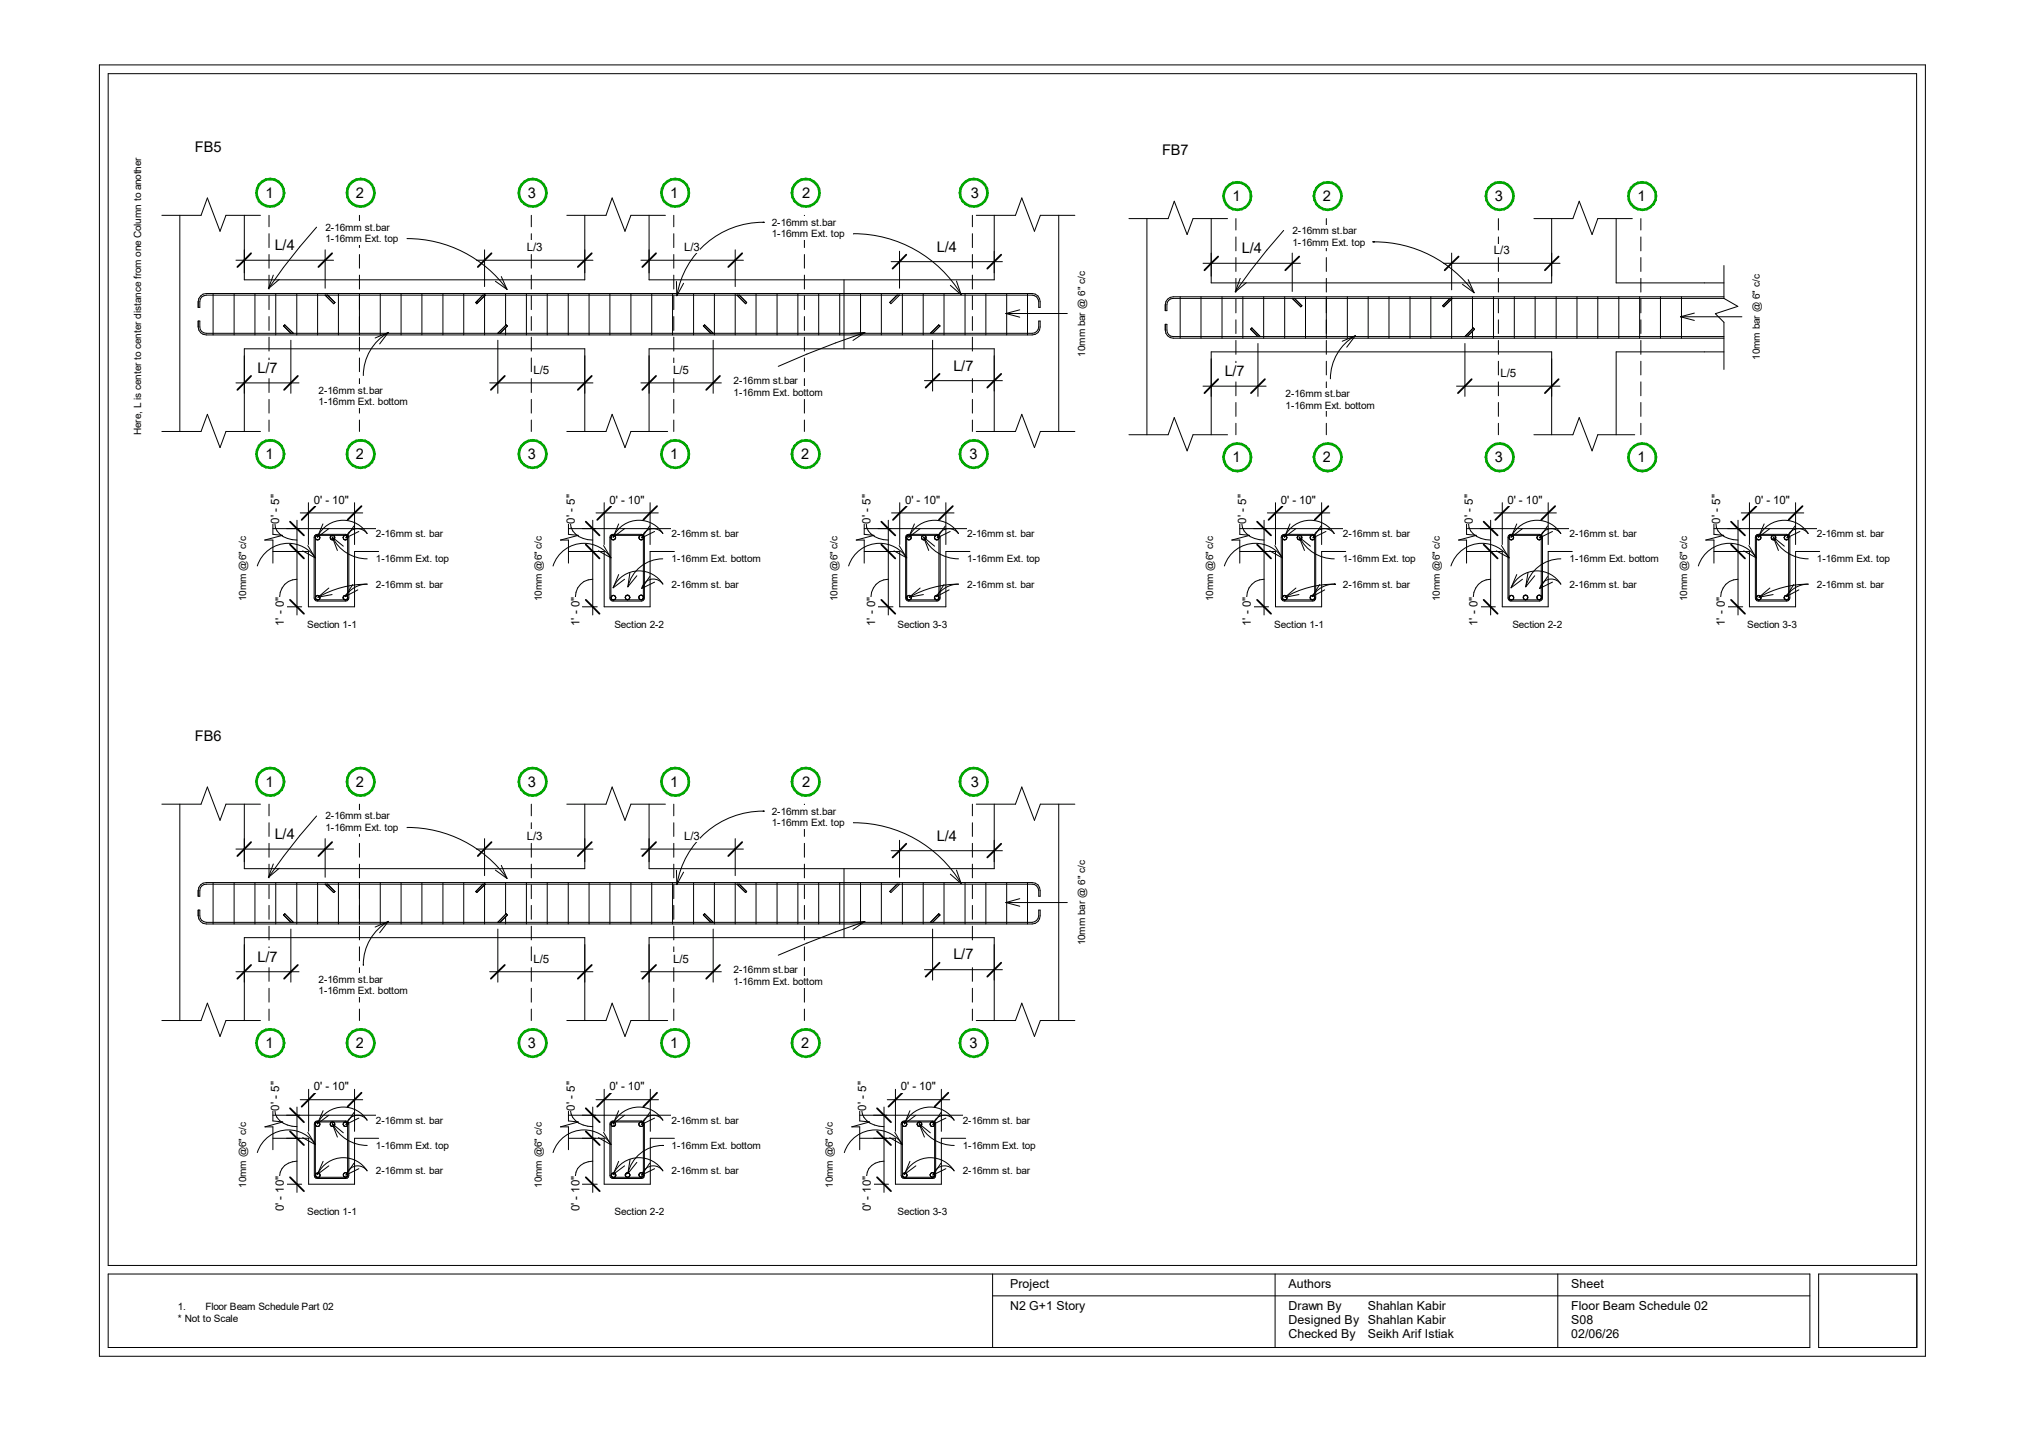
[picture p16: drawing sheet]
<svg xmlns="http://www.w3.org/2000/svg" width="420mm" height="297mm" viewBox="0 0 420 297" stroke-linecap="round" stroke-linejoin="round" font-family="sans-serif">
<defs><g id="words">
<g font-size="3.1">
<text x="40.4" y="31.5">FB5</text>
<text x="241" y="32.2">FB7</text>
<text x="55.1" y="41">1</text>
<text x="73.8" y="41">2</text>
<text x="109.5" y="41">3</text>
<text x="139" y="41">1</text>
<text x="166.4" y="41">2</text>
<text x="201.3" y="41">3</text>
<text x="255.6" y="41.7">1</text>
<text x="274.4" y="41.7">2</text>
<text x="310.1" y="41.7">3</text>
<text x="339.6" y="41.7">1</text>
<text x="55.1" y="95.2">1</text>
<text x="73.8" y="95.2">2</text>
<text x="109.5" y="95.2">3</text>
<text x="139" y="95.2">1</text>
<text x="166.2" y="95.2">2</text>
<text x="201.1" y="95.2">3</text>
<text x="255.6" y="95.9">1</text>
<text x="274.4" y="95.9">2</text>
<text x="310" y="95.9">3</text>
<text x="339.6" y="95.9">1</text>
<text x="40.4" y="153.7">FB6</text>
<text x="55.1" y="163.2">1</text>
<text x="73.8" y="163.2">2</text>
<text x="109.5" y="163.2">3</text>
<text x="139" y="163.2">1</text>
<text x="166.4" y="163.2">2</text>
<text x="201.3" y="163.2">3</text>
<text x="55.1" y="217.4">1</text>
<text x="73.8" y="217.4">2</text>
<text x="109.5" y="217.4">3</text>
<text x="139" y="217.4">1</text>
<text x="166.2" y="217.4">2</text>
<text x="201.1" y="217.4">3</text>
</g>
<g font-size="3">
<text x="57" y="51.9">L/4</text>
<text x="194.3" y="52.2">L/4</text>
<text x="257.6" y="52.5">L/4</text>
<text x="53.4" y="77.3">L/7</text>
<text x="197.7" y="76.9">L/7</text>
<text x="254" y="78">L/7</text>
<text x="57" y="174">L/4</text>
<text x="194.3" y="174.3">L/4</text>
<text x="53.4" y="199.5">L/7</text>
<text x="197.7" y="199">L/7</text>
</g>
<g font-size="2.6">
<text x="209.5" y="267.2">Project</text>
<text x="267.3" y="267.2">Authors</text>
<text x="325.9" y="267.2">Sheet</text>
<text x="209.5" y="271.7">N2 G+1 Story</text>
<text x="267.2" y="271.7">Drawn By</text>
<text x="267.2" y="274.7">Designed By</text>
<text x="283.7" y="271.7">Shahlan Kabir</text>
<text x="283.7" y="274.7">Shahlan Kabir</text>
<text x="325.9" y="271.7">Floor Beam Schedule 02</text>
<text x="325.9" y="274.7">S08</text>
<text x="267.2" y="277.6">Checked By</text>
<text x="283.7" y="277.6">Seikh Arif Istiak</text>
<text x="325.9" y="277.6">02/06/26</text>
</g>
<g font-size="2.4">
<text x="109.3" y="52">L/3</text>
<text x="141.9" y="52">L/3</text>
<text x="309.8" y="52.7">L/3</text>
<text x="110.6" y="77.5">L/5</text>
<text x="139.6" y="77.5">L/5</text>
<text x="311.2" y="78.1">L/5</text>
<text x="65.1" y="104.5">0' - 10&quot;</text>
<text x="126.4" y="104.5">0' - 10&quot;</text>
<text x="187.7" y="104.5">0' - 10&quot;</text>
<text x="265.6" y="104.5">0' - 10&quot;</text>
<text x="312.6" y="104.5">0' - 10&quot;</text>
<text x="363.9" y="104.5">0' - 10&quot;</text>
<text x="57.9" y="108.6" transform="rotate(-90 57.9 108.6)">0' - 5&quot;</text>
<text x="119.2" y="108.6" transform="rotate(-90 119.2 108.6)">0' - 5&quot;</text>
<text x="180.5" y="108.6" transform="rotate(-90 180.5 108.6)">0' - 5&quot;</text>
<text x="258.4" y="108.6" transform="rotate(-90 258.4 108.6)">0' - 5&quot;</text>
<text x="305.4" y="108.6" transform="rotate(-90 305.4 108.6)">0' - 5&quot;</text>
<text x="356.7" y="108.6" transform="rotate(-90 356.7 108.6)">0' - 5&quot;</text>
<text x="58.9" y="129.9" transform="rotate(-90 58.9 129.9)">1' - 0&quot;</text>
<text x="120.2" y="129.9" transform="rotate(-90 120.2 129.9)">1' - 0&quot;</text>
<text x="181.5" y="129.9" transform="rotate(-90 181.5 129.9)">1' - 0&quot;</text>
<text x="259.4" y="129.9" transform="rotate(-90 259.4 129.9)">1' - 0&quot;</text>
<text x="306.5" y="129.9" transform="rotate(-90 306.5 129.9)">1' - 0&quot;</text>
<text x="357.8" y="129.9" transform="rotate(-90 357.8 129.9)">1' - 0&quot;</text>
<text x="109.3" y="174.2">L/3</text>
<text x="141.9" y="174.2">L/3</text>
<text x="110.6" y="199.6">L/5</text>
<text x="139.6" y="199.6">L/5</text>
<text x="65.1" y="226.1">0' - 10&quot;</text>
<text x="126.4" y="226.1">0' - 10&quot;</text>
<text x="186.8" y="226.1">0' - 10&quot;</text>
<text x="57.9" y="230.3" transform="rotate(-90 57.9 230.3)">0' - 5&quot;</text>
<text x="119.2" y="230.3" transform="rotate(-90 119.2 230.3)">0' - 5&quot;</text>
<text x="179.6" y="230.3" transform="rotate(-90 179.6 230.3)">0' - 5&quot;</text>
<text x="58.9" y="251.2" transform="rotate(-90 58.9 251.2)">0' - 10&quot;</text>
<text x="120.2" y="251.2" transform="rotate(-90 120.2 251.2)">0' - 10&quot;</text>
<text x="180.6" y="251.2" transform="rotate(-90 180.6 251.2)">0' - 10&quot;</text>
</g>
<g font-size="2.1">
<text x="67.5" y="47.8">2-16mm st.bar</text>
<text x="160.1" y="46.8">2-16mm st.bar</text>
<text x="67.5" y="50.2">1-16mm Ext. top</text>
<text x="160.1" y="49.2">1-16mm Ext. top</text>
<text x="268.1" y="48.5">2-16mm st.bar</text>
<text x="268.1" y="50.9">1-16mm Ext. top</text>
<text x="225.1" y="74" transform="rotate(-90 225.1 74)">10mm bar @ 6&quot; c/c</text>
<text x="365" y="74.6" transform="rotate(-90 365 74.6)">10mm bar @ 6&quot; c/c</text>
<text x="66.1" y="81.7">2</text>
<text x="67.2" y="81.7">-</text>
<text x="67.9" y="81.7">16mm st.bar</text>
<text x="152.1" y="79.7">2</text>
<text x="152.1" y="82.1">1</text>
<text x="153.3" y="79.7">-</text>
<text x="153.3" y="82.1">-</text>
<text x="154" y="79.7">16mm st.bar</text>
<text x="154" y="82.1">16mm Ext. bottom</text>
<text x="266.6" y="82.3">2</text>
<text x="267.8" y="82.3">-</text>
<text x="268.5" y="82.3">16mm st.bar</text>
<text x="66.1" y="84.1">1</text>
<text x="67.2" y="84.1">-</text>
<text x="67.9" y="84.1">16mm Ext. bottom</text>
<text x="266.6" y="84.7">1</text>
<text x="267.8" y="84.7">-</text>
<text x="268.5" y="84.7">16mm Ext. bottom</text>
<text x="29.3" y="90.3" transform="rotate(-90 29.3 90.3)">Here, L is center to center distance from one Column to another</text>
<text x="78" y="111.4">2-16mm st. bar</text>
<text x="139.3" y="111.4">2-16mm st. bar</text>
<text x="200.6" y="111.4">2-16mm st. bar</text>
<text x="278.5" y="111.4">2-16mm st. bar</text>
<text x="325.5" y="111.4">2-16mm st. bar</text>
<text x="376.8" y="111.4">2-16mm st. bar</text>
<text x="78" y="116.6">1-16mm Ext. top</text>
<text x="139.3" y="116.6">1</text>
<text x="140.4" y="116.6">-</text>
<text x="141.1" y="116.6">16mm Ext. bottom</text>
<text x="200.6" y="116.6">1-16mm Ext. top</text>
<text x="278.5" y="116.6">1-16mm Ext. top</text>
<text x="325.5" y="116.6">1</text>
<text x="326.7" y="116.6">-</text>
<text x="327.4" y="116.6">16mm Ext. bottom</text>
<text x="376.8" y="116.6">1-16mm Ext. top</text>
<text x="51.1" y="124.7" transform="rotate(-90 51.1 124.7)">10mm @6&quot; c/c</text>
<text x="78" y="121.9">2-16mm st. bar</text>
<text x="112.4" y="124.7" transform="rotate(-90 112.4 124.7)">10mm @6&quot; c/c</text>
<text x="139.3" y="121.9">2-16mm st. bar</text>
<text x="173.7" y="124.7" transform="rotate(-90 173.7 124.7)">10mm @6&quot; c/c</text>
<text x="200.6" y="121.9">2-16mm st. bar</text>
<text x="251.6" y="124.7" transform="rotate(-90 251.6 124.7)">10mm @6&quot; c/c</text>
<text x="278.5" y="121.9">2-16mm st. bar</text>
<text x="298.6" y="124.7" transform="rotate(-90 298.6 124.7)">10mm @6&quot; c/c</text>
<text x="325.5" y="121.9">2-16mm st. bar</text>
<text x="349.9" y="124.7" transform="rotate(-90 349.9 124.7)">10mm @6&quot; c/c</text>
<text x="376.8" y="121.9">2-16mm st. bar</text>
<text x="63.7" y="130.3">Section 1-1</text>
<text x="127.4" y="130.3">Section 2-2</text>
<text x="186.1" y="130.3">Section 3-3</text>
<text x="264.3" y="130.3">Section 1-1</text>
<text x="313.7" y="130.3">Section 2-2</text>
<text x="362.4" y="130.3">Section 3-3</text>
<text x="67.5" y="170">2-16mm st.bar</text>
<text x="67.5" y="172.4">1-16mm Ext. top</text>
<text x="160.1" y="169">2-16mm st.bar</text>
<text x="160.1" y="171.4">1-16mm Ext. top</text>
<text x="225.1" y="196.1" transform="rotate(-90 225.1 196.1)">10mm bar @ 6&quot; c/c</text>
<text x="66.1" y="203.8">2</text>
<text x="67.2" y="203.8">-</text>
<text x="67.9" y="203.8">16mm st.bar</text>
<text x="152.1" y="201.9">2</text>
<text x="153.3" y="201.9">-</text>
<text x="154" y="201.9">16mm st.bar</text>
<text x="66.1" y="206.2">1</text>
<text x="67.2" y="206.2">-</text>
<text x="67.9" y="206.2">16mm Ext. bottom</text>
<text x="152.1" y="204.3">1</text>
<text x="153.3" y="204.3">-</text>
<text x="154" y="204.3">16mm Ext. bottom</text>
<text x="78" y="233.1">2-16mm st. bar</text>
<text x="139.3" y="233.1">2-16mm st. bar</text>
<text x="199.7" y="233.1">2-16mm st. bar</text>
<text x="78" y="238.3">1-16mm Ext. top</text>
<text x="139.3" y="238.3">1</text>
<text x="140.4" y="238.3">-</text>
<text x="141.1" y="238.3">16mm Ext. bottom</text>
<text x="199.7" y="238.3">1-16mm Ext. top</text>
<text x="78" y="243.6">2-16mm st. bar</text>
<text x="139.3" y="243.6">2-16mm st. bar</text>
<text x="199.7" y="243.6">2-16mm st. bar</text>
<text x="51.1" y="246.4" transform="rotate(-90 51.1 246.4)">10mm @6&quot; c/c</text>
<text x="112.4" y="246.4" transform="rotate(-90 112.4 246.4)">10mm @6&quot; c/c</text>
<text x="172.8" y="246.4" transform="rotate(-90 172.8 246.4)">10mm @6&quot; c/c</text>
<text x="63.7" y="252.1">Section 1-1</text>
<text x="127.5" y="252.1">Section 2-2</text>
<text x="186.1" y="252.1">Section 3-3</text>
<text x="36.9" y="271.7">1.</text>
<text x="36.9" y="274.1">* Not to Scale</text>
<text x="42.6" y="271.7">Floor Beam Schedule Part 02</text>
</g>
</g></defs>
<g fill="none" stroke="#000" stroke-width=".21">
<path d="M33.6 44.7h8.1l1.3-3.6 2.6 6.9 1.3-3.3h7.1M37.3 44.7v44.8M48.9 54h20.3M50.7 44.7v13.3h70.6v-13.3M55.8 44.7v2.3M55.8 48.5v2.9M55.8 52.8v2.8M55.8 57.1v2.8M67.4 51.8v8M74.5 44.7v2.3M74.5 48.5v2.9M74.5 52.8v2.8"/>
<path d="M74.5 57.1v2.8M110.2 44.7v2.3M110.2 48.5v2.9M110.2 52.8v2.8M110.2 57.1v2.8M117.6 44.7h8.1l1.3-3.6 2.6 6.9 1.3-3.3h7.1M134.6 44.7v13.3h71.6v-13.3M139.7 44.7v2.3M139.7 48.5v2.9M139.7 52.8v2.8M139.7 57.1v2.8M166.8 44.7v2.3"/>
<path d="M166.8 48.5v2.9M166.8 52.8v2.8M166.8 57.1v2.8M175 58v14.3M201.7 44.7v2.3M201.7 48.5v2.9M201.7 52.8v2.8M201.7 57.1v2.8M202.5 44.7h8.1l1.3-3.6 2.6 6.9 1.3-3.3h7.1M219.6 44.7v44.8M234.1 45.3h8.2l1.2-3.6 2.7 6.9 1.2-3.3h7.2M237.9 45.3v44.9"/>
<path d="M251.2 45.3v13.4h70.6v-13.4M256.3 45.3v2.4M256.3 49.1v2.9M256.3 53.4v2.9M256.3 57.7v2.9M275.1 45.3v2.4M275.1 49.1v2.9M275.1 53.4v2.9M275.1 57.7v2.9M310.8 45.3v2.4M310.8 49.1v2.9M310.8 53.4v2.9"/>
<path d="M310.8 57.7v2.9M318.1 45.3h8.1l1.3-3.6 2.7 6.9 1.2-3.3h7.1M335.2 45.3v13.4h22.3M340.3 45.3v2.4M340.3 49.1v2.9M340.3 53.4v2.9M340.3 57.7v2.9M357.5 55.1v6.8M41.1 66.6h.3v1.2a1.3 1.3 0 0 0 1.4 1.3h171.3a1.37 1.37 0 0 0 1.3-1.3v-1.2h.3a2.23 2.23 0 0 1-1 2.7l-.6 .2h-171.3a1.66 1.66 0 0 1-1.7-1.7zM41.6 61.4l.5-.4 .7-.1h171.3a1.66 1.66 0 0 1 1.6 1.7v1.2h-.3v-1.2a1.37 1.37 0 0 0-1.3-1.4h-171.3a1.3 1.3 0 0 0-1.4 1.4v1.2h-.3l.1-1.9zM44.2 60.9v8.6M48.6 60.9v8.6"/>
<path d="M52.9 60.9v8.6M55.8 61.3v2.9M55.8 65.7v2.8M55.8 69.9v2.9M55.8 74.3v2.8M55.8 78.5v2.9M57.2 60.9v8.6M60.3 69.1l-1.5-1.5 .3-.2 1.7 1.7M61.6 60.9v8.6M65.9 60.9v8.6M67.4 61.2l1.8 1.8 .3-.3-1.6-1.5M70.2 60.9v8.6"/>
<path d="M74.5 60.9v8.6M74.5 69.9v2.9M74.5 74.3v2.8M74.5 78.5v2.9M78.9 60.9v8.6M83.2 60.9v8.6M87.5 60.9v8.6M91.9 60.9v8.6M96.2 60.9v8.6M99.1 62.5l-.2 .2M100.2 61.2l-1.5 1.5 .2 .3 1.8-1.8M100.5 60.9v8.6"/>
<path d="M103.3 69.1l1.7-1.7 .2 .2-1.5 1.5M104.9 60.9v6.6M104.9 68v1.5M109.2 60.9v8.6M110.2 61.3v2.9M110.2 65.7v2.8M110.2 69.9v2.9M110.2 74.3v2.8M110.2 78.5v2.9M113.5 60.9v8.6M117.9 60.9v8.6M122.2 60.9v8.6"/>
<path d="M126.5 60.9v8.6M130.9 60.9v8.6M135.2 60.9v8.6M139.5 60.9v8.6M139.7 61.3v2.9M139.7 65.7v2.8M139.7 69.9v2.9M139.7 74.3v2.8M139.7 78.5v2.9M143.8 60.9v8.6M147.4 69.1l-1.5-1.5 .2-.2 1.8 1.7M148.2 60.9v8.6"/>
<path d="M152.5 60.9v8.6M152.9 61.2l1.7 1.8 .3-.3-1.6-1.5M154.2 62.1h.1M156.8 60.9v8.6M161.2 60.9v8.6M165.5 60.9v8.6M166.8 61.3v2.9M166.8 65.7v2.8M166.8 69.9v2.9M166.8 74.3v2.8M166.8 78.5v2.9M169.8 60.9v8.6"/>
<path d="M174.2 60.9v8.6M178.5 60.9v8.6M182.8 60.9v8.6M186.1 61.2l-1.6 1.5 .3 .3 1.8-1.8M187.2 60.9v8.6M191.5 60.9v8.6M193 69.1l1.7-1.7 .2 .2-1.5 1.5M195.8 60.9v8.6M200.2 60.9v8.6M201.7 61.3v2.9M201.7 65.7v2.8M201.7 69.9v2.9"/>
<path d="M201.7 74.3v2.8M201.7 78.5v2.9M204.5 60.9v8.6M208.8 60.9v8.6M213.1 60.9v8.6M244.8 61.6v8.5M249.1 61.6v8.5M253.4 61.6v8.5M256.3 62v2.9M256.3 66.3v2.9M256.3 70.6v2.9M256.3 74.9v2.9"/>
<path d="M256.3 79.2v2.9M257.8 61.6v8.5M260.9 69.8l-1.5-1.5 .2-.3 1.8 1.8M262.1 61.6v8.5M266.4 61.6v8.5M268 61.9l1.8 1.7 .2-.2-1.5-1.5M270.8 61.6v8.5M275.1 61.6v8.5M275.1 70.6v2.9M275.1 74.9v2.9M275.1 79.2v2.9M279.4 61.6v8.5"/>
<path d="M283.8 61.6v8.5M288.1 61.6v8.5M292.4 61.6v8.5M296.8 61.6v8.5M300.7 61.9l-1.5 1.5 .3 .2 1.7-1.7M301.1 61.6v8.5M303.8 69.8l1.8-1.8 .2 .3-1.5 1.5M305.4 61.6v6.6M305.4 68.7v1.4M309.8 61.6v8.5M310.8 62v2.9M310.8 66.3v2.9"/>
<path d="M310.8 70.6v2.9M310.8 74.9v2.9M310.8 79.2v2.9M314.1 61.6v8.5M318.4 61.6v8.5M322.7 61.6v8.5M327.1 61.6v8.5M331.4 61.6v8.5M335.7 61.6v8.5M340.1 61.6v8.5M340.3 62v2.9M340.3 66.3v2.9"/>
<path d="M340.3 70.6v2.9M340.3 74.9v2.9M340.3 79.2v2.9M344.4 61.6v8.5M348.7 61.6v8.5M357.5 61.6h-114.2a1.66 1.66 0 0 0-1.6 1.6v1.2h.3v-1.2a1.3 1.3 0 0 1 1.3-1.3h114.2M357.5 69.8h-114.2a1.3 1.3 0 0 1-1.3-1.3v-1.2h-.3v1.2a1.66 1.66 0 0 0 1.6 1.6h114.2M357.5 73h-22.3v17.2M357.5 61.9l2.9 1.6-4.6 1.6 1.7 1.7v9.8M33.6 89.5h8.1l1.3-3.6 2.6 6.9 1.3-3.3h7.1M50.7 89.5v-17.2h70.6v17.2M55.8 82.8v2.9"/>
<path d="M55.8 87.1v2.4M74.5 82.8v2.9M74.5 87.1v2.4M110.2 82.8v2.9M110.2 87.1v2.4M117.6 89.5h8.1l1.3-3.6 2.6 6.9 1.3-3.3h7.6M134.6 89.5v-17.2h71.6v17.2M139.7 82.8v2.9M139.7 87.1v2.4M166.8 82.8v2.9M166.8 87.1v2.4M201.7 82.8v2.9"/>
<path d="M201.7 87.1v2.4M202.5 89.5h8.1l1.3-3.6 2.6 6.9 1.3-3.3h7.1M234.1 90.2h8.2l1.2-3.6 2.7 6.9 1.2-3.3h7.2M251.2 90.2v-17.2h70.6v17.2M256.3 83.5v2.9M256.3 87.8v2.4M275.1 83.5v2.9M275.1 87.8v2.4M310.8 83.5v2.9M310.8 87.8v2.4M318.1 90.2h8.1l1.3-3.6 2.7 6.9 1.2-3.3h7.6M340.3 83.5v2.9"/>
<path d="M340.3 87.8v2.4M56.6 105.6v5.2l2 .2-3.7 1h1.7v4.8M56.6 109.6h21.9M56.6 114.4h7.4v11.5h9.5v-11.5h5M65.2 111.1l.6-.3h5.9l.6 .3v12.9l-.3 .6-6.2 .1-.6-.4zM65.4 111.5a.5 .5 0 0 0 .3 .5 .5 .5 0 0 0 .5-.2M65.4 111.5l.1 .3 .4 .2 .3-.2M65.4 111.4v12.6l.1 .3M65.5 111.2l-.1 .3M65.5 111.2l.4-.2 .3 .2M65.8 111l-.3 .2M66 111l.2 .2"/>
<path d="M66.2 111.2l.1 .2-.1 .4M66.2 111.2l.1 .3-.1 .3M68.7 111.8h.3M68.8 111a.48 .48 0 0 0-.2 .8 .48 .48 0 0 0 .8 0 .48 .48 0 0 0-.3-.8M71.2 111.5l.1 .3M71.3 111.2l-.1 .3M71.3 111.2l.3-.2 .4 .2 .1 .3M71.5 111l-.2 .2M71.7 111l.3 .2 .1 .3M72.1 111.3l-.3-.3h-6.1l-.3 .5M72.1 111.4v12.7a.48 .48 0 0 1-.7 .3 .48 .48 0 0 1 0-.8 .48 .48 0 0 1 .7 .3M72.1 111.5a.5 .5 0 0 1-.3 .5 .5 .5 0 0 1-.5-.2"/>
<path d="M72.1 111.5l-.1 .3-.4 .2-.3-.2M117.9 105.6v5.2l2 .2-3.7 1h1.7v4.8M117.9 109.6h22M117.9 114.4h7.4v11.5h9.5v-11.5h5.1M126.6 111.1l.5-.3h6l.5 .3v12.9l-.3 .6-6.2 .1-.3-.1-.2-.3zM126.8 111.2l.3-.2h6l.2 .2M126.8 111.2l-.1 .2v12.6l.1 .3 .3 .1M126.8 111.2l-.1 .3M126.8 111.2l.4-.2 .3 .2 .2 .3-.2 .3-.3 .2-.4-.2-.1-.3M133.3 111.2l.1 .2v12.6M179.2 105.6v5.2l2.1 .2-3.7 1h1.6v4.8M179.2 109.6h22"/>
<path d="M179.2 114.4h7.4v11.5h9.6v-11.5h5M187.9 111.1l.5-.3h6l.5 .3 .1 12.9-.4 .6-6.2 .1-.5-.4zM188.2 111.2l-.2 .2M188.4 111l-.2 .2M188.6 111a.49 .49 0 0 1 .3 .9 .49 .49 0 0 1-.9-.3M191.3 111.2l-.2 .2 .2 .4M191.3 111.2l-.2 .3 .2 .3M191.3 111.2l.3-.2 .3 .2 .2 .3-.2 .3-.3 .2-.3-.2M191.5 111l-.2 .2M191.7 111a.48 .48 0 0 1 .3 .8 .48 .48 0 0 1-.7 0M193.8 111.5a.5 .5 0 0 0 .3 .5 .5 .5 0 0 0 .5-.2M193.8 111.5l.2 .3 .3 .2 .3-.2"/>
<path d="M194.2 111l-.4 .5M194.6 111.2l-.2-.2h-6l-.3 .3-.1 12.7 .2 .3 .4 .2M194.6 111.2l.2 .3M194.6 111.2l.1 .1M194.6 111.2l-.2-.2-.4 .2-.2 .3M194.7 111.4v12.6l-.1 .3-.2 .1M194.8 111.5l-.2 .3M257.1 105.6v5.2l2.1 .2-3.7 1h1.6v4.8M257.1 109.6h22M257.1 114.4h7.4v11.5h9.6v-11.5h5M265.8 111.1l.6-.3h5.9l.5 .3 .1 12.9-.3 .6-6.2 .1-.6-.4zM265.9 111.5a.49 .49 0 0 0 .5 .5 .49 .49 0 0 0 .5-.5"/>
<path d="M265.9 111.5l.2-.3 .3-.2 .3 .2 .2 .3M265.9 111.5l.2 .3 .3 .2 .3-.2 .2-.3M266 111.4v12.7a.48 .48 0 0 0 .6 .4 .48 .48 0 0 0 .3-.6 .48 .48 0 0 0-.6-.4M266 111.3l.3-.3h6l.3 .3 .1 12.8-.2 .2M266.1 111.2l-.2 .3M266.5 111l.4 .5M269 111.5a.5 .5 0 0 0 .3 .5 .5 .5 0 0 0 .6-.2M269 111.5l.2 .3 .3 .2 .4-.2M269.4 111l-.4 .5M269.7 111l.2 .2M269.9 111.2l.1 .2-.1 .4M269.9 111.2l-.4-.2-.3 .2-.2 .3"/>
<path d="M269.9 111.2l.1 .3-.1 .3M271.9 111.2l-.2 .2 .2 .4M271.9 111.2l-.2 .3 .2 .3M271.9 111.2l.3-.2 .3 .2M272.1 111l-.2 .2M272.3 111l.2 .2M272.5 111.2l.2 .2M272.5 111.2l.2 .3-.2 .3-.3 .2-.3-.2M272.7 111.6l-.4 .4-.4-.2M304.2 105.6v5.2l2 .2-3.7 1h1.7v4.8M304.2 109.6h21.9M304.2 114.4h7.4v11.5h9.5v-11.5h5"/>
<path d="M313 111.6l.1 .2M313.1 111.3l-.1 12.7 .1 .3 .4 .2M313.1 110.9l6.2-.1 .5 .3 .1 12.9-.3 .6-6.2 .1-.6-.4v-12.9zM313.1 111.8l.2 .2 .5-.2M313.1 111.2l-.1 .2M313.1 111.2l-.1 .3 .1 .3M313.1 111.2l.3-.2 .4 .2 .1 .3M313.1 111.8l.3 .2 .4-.2M313.3 111a.48 .48 0 0 1 .6 .3 .48 .48 0 0 1-.1 .5M313.3 111l-.2 .2M313.4 111h5.9l.3 .2M313.4 111l-.3 .2"/>
<path d="M313.9 111.4v.1M313.9 111.5l-.1 .3M319.6 111.2v13.1l-6.2 .1M319.6 111.2l-.4-.2-.3 .2-.2 .3 .2 .3 .3 .2 .4-.2M319.6 111.2l.1 .3-.1 .3M355.5 105.6v5.2l2 .2-3.7 1h1.7v4.8M355.5 109.6h21.9M355.5 114.4h7.3v11.5h9.6v-11.5h5M364.2 111.1l.5-.3h5.9l.5 .3 .1 12.9-.3 .6-6.2 .1-.5-.4zM364.3 111.6l.3 .4 .5-.2M364.4 111.2l-.1 .2M364.4 111.2l-.1 .3 .1 .3 .3 .2 .4-.2"/>
<path d="M364.4 111.2l.3-.2 .4 .2M364.7 111l-.3 .2M364.9 111l.2 .2M365.1 111.2l.1 .2-.1 .4M365.1 111.2l.1 .3-.1 .3M367.5 111.8h.2M367.7 111a.48 .48 0 0 0-.3 .8 .48 .48 0 0 0 .8 0 .48 .48 0 0 0-.2-.8M370 111.5a.49 .49 0 0 0 .5 .5 .49 .49 0 0 0 .5-.5M370 111.5l.2-.3 .3-.2 .3 .2 .2 .3M370 111.5l.2 .3 .3 .2 .3-.2 .2-.3M370.4 111l-.4 .5M370.6 111l.3 .2 .1 .2-.1 12.9-6.2 .1"/>
<path d="M371 111.5l-.4-.5h-6l-.3 .3v12.7l.1 .3 .4 .2M65.5 124.3l.3 .1M65.8 124.4h5.9M66.4 124a.49 .49 0 0 0-.7-.5 .49 .49 0 0 0-.2 .8M66.4 124l-.2 .3-.4 .1M71.6 124.3l.1 .2M72.1 124l-.1 .3-.3 .1M126.7 124l.2 .3 .2 .1M126.7 124a.49 .49 0 0 1 .5-.5 .49 .49 0 0 1 .5 .5M126.7 124l.2-.3 .3-.2 .4 .2 .1 .3M126.7 124l.2 .3 .3 .2M127.1 124.4l.1 .1"/>
<path d="M127.3 123.5h.1M127.7 124l-.2 .4-.3 .1M127.7 124l-.1 .3-.4 .2M129.7 123.9a.49 .49 0 0 1 .5-.5 .49 .49 0 0 1 .4 .5M129.7 123.9l.2 .4 .3 .1M129.7 123.9l.1 .3 .3 .2 .4-.2 .1-.3M129.7 123.9l.1-.3 .3-.2 .4 .2 .1 .3M130.6 123.9l-.3 .5M132.6 123.6l.5-.2 .3 .4M132.6 123.6l-.1 .2 .1 .4M132.6 123.6l-.1 .3 .1 .3M132.6 123.6l.4-.2 .3 .2 .1 .3-.1 .3-.3 .2-.4-.2"/>
<path d="M133.4 124l-.3 .4-.5-.2M133.4 124l-.1 .3-.2 .1h-6M188 124l.2 .3M188.1 124l.1 .3M188.2 124.3l.1 .1M188.2 124.3l.4 .2M188.4 124.4h6M188.6 123.5l.3 .2M188.6 123.5h.1M188.6 123.5l-.5 .2-.1 .3M188.6 123.5l-.4 .2-.1 .3M188.8 123.6l.1 .1"/>
<path d="M188.9 124.3l-.3 .2M188.9 123.7l.1 .3M189 124l-.1 .3M194.7 124l-.2 .3M266 124l.1 .3 .3 .1 6.1-.1M266.2 123.6l-.2 .3M272.5 124.3l-.3 .2M272.7 123.9a.48 .48 0 0 0-.6-.4 .48 .48 0 0 0-.4 .5 .48 .48 0 0 0 .5 .5M272.7 124l-.2 .3M313.1 123.6l-.1 .5 .2 .3M313.1 123.7l.4-.2 .3 .2 .1 .3-.1 .3-.3 .2-.4-.2-.1-.3zM313.2 123.6a.48 .48 0 0 1 .7 .2 .48 .48 0 0 1-.4 .7"/>
<path d="M316.1 124.2a.49 .49 0 0 1 .1-.7 .49 .49 0 0 1 .7 .3 .49 .49 0 0 1-.5 .6M316.1 124.2l.1 .1M316.1 124.2l.3 .2M316.1 124.2l-.2-.3 .2-.3 .3-.2 .3 .2 .2 .3-.2 .3-.3 .2M316.3 124.4h.1M319.6 123.6a.48 .48 0 0 0-.7 0 .48 .48 0 0 0 0 .6 .48 .48 0 0 0 .7 0M319.6 123.6l.1 .2-.1 .4M319.6 123.6l-.4-.2-.3 .2-.1 .3 .1 .3 .3 .2 .4-.2M319.6 123.6l.1 .3-.1 .3M364.3 124l.1 .3M364.4 124.3l.1 .1M364.4 124.3l.4 .2"/>
<path d="M364.8 123.5l.3 .2 .2 .3M364.8 123.5l-.4 .2-.1 .3M364.9 123.5l.4 .5M365.3 124l-.2 .3-.3 .2M370.1 123.7l-.1 .4 .5 .4M370.2 123.7a.48 .48 0 0 1 .8 .1 .48 .48 0 0 1-.5 .7M33.6 166.8h8.1l1.3-3.6 2.6 6.9 1.3-3.3h7.1M37.3 166.8v44.9M50.7 166.8v13.4h70.6v-13.4M55.8 166.8v2.4M55.8 170.6v2.9M55.8 174.9v2.9"/>
<path d="M55.8 179.2v2.9M74.5 166.8v2.4M74.5 170.6v2.9M74.5 174.9v2.9M74.5 179.2v2.9M110.2 166.8v2.4M110.2 170.6v2.9M110.2 174.9v2.9M110.2 179.2v2.9M117.6 166.8h8.1l1.3-3.6 2.6 6.9 1.3-3.3h7.1M134.6 166.8v13.4h71.6v-13.4M139.7 166.8v2.4"/>
<path d="M139.7 170.6v2.9M139.7 174.9v2.9M139.7 179.2v2.9M166.8 166.8v2.4M166.8 170.6v2.9M166.8 174.9v2.9M166.8 179.2v2.9M201.7 166.8v2.4M201.7 170.6v2.9M201.7 174.9v2.9M201.7 179.2v2.9M202.5 166.8h8.1l1.3-3.6 2.6 6.9 1.3-3.3h7.1"/>
<path d="M219.6 166.8v44.9M41.1 188.8h.3v1.1a1.37 1.37 0 0 0 1.4 1.4h171.3a1.46 1.46 0 0 0 1.3-1.4v-1.1h.3a2.3 2.3 0 0 1-1 2.7l-.6 .1h-171.3a1.74 1.74 0 0 1-1.7-1.7zM41.6 183.5l.5-.3 .7-.2h171.3a1.59 1.59 0 0 1 1.6 1.7v1.2h-.3v-1.2a1.37 1.37 0 0 0-1.3-1.3h-171.3a1.3 1.3 0 0 0-1.4 1.3v1.2h-.3l.1-1.8zM44.2 183v8.6M48.6 183v8.6M52.9 183v8.6M55.8 183.5v2.9M55.8 187.8v2.9M55.8 192.1v2.8M55.8 196.4v2.9M57.2 183v8.6M60.3 191.3l-1.5-1.5 .3-.3 1.7 1.8"/>
<path d="M61.6 183v8.6M65.9 183v8.6M67.4 183.4l1.8 1.7 .3-.2-1.6-1.5M67.8 183.6l.1 .3M70.2 183v8.6M74.5 183v8.6M74.5 192.1v2.8M74.5 196.4v2.9M78.9 183v8.6M83.2 183v8.6M87.5 183v8.6M91.9 183v8.6"/>
<path d="M96.2 183v8.6M100.2 183.4l-1.5 1.5 .2 .2 1.8-1.7M100.5 183v8.6M103.3 191.3l1.7-1.8 .2 .3-1.5 1.5M104.9 183v6.7M104.9 190.2v1.4M109.2 183v8.6M110.2 183.5v2.9M110.2 187.8v2.9M110.2 192.1v2.8M110.2 196.4v2.9M113.5 183v8.6"/>
<path d="M117.9 183v8.6M122.2 183v8.6M126.5 183v8.6M130.9 183v8.6M135.2 183v8.6M139.5 183v8.6M139.7 183.5v2.9M139.7 187.8v2.9M139.7 192.1v2.8M139.7 196.4v2.9M143.8 183v8.6M147.4 191.3l-1.5-1.5 .2-.3 1.8 1.8"/>
<path d="M148.2 183v8.6M152.5 183v8.6M152.9 183.4l1.7 1.7 .3-.2-1.6-1.5M156.8 183v8.6M161.2 183v8.6M165.5 183v8.6M166.8 183.5v2.9M166.8 187.8v2.9M166.8 192.1v2.8M166.8 196.4v2.9M169.8 183v8.6M174.2 183v8.6"/>
<path d="M175 180.2v14.3M178.5 183v8.6M182.8 183v8.6M186.1 183.4l-1.6 1.5 .3 .2 1.8-1.7M187.2 183v8.6M191.5 183v8.6M193 191.3l1.7-1.8 .2 .3-1.5 1.5M194.9 189.7l-.2 .3M195.8 183v8.6M200.2 183v8.6M201.7 183.5v2.9M201.7 187.8v2.9"/>
<path d="M201.7 192.1v2.8M201.7 196.4v2.9M204.5 183v8.6M208.8 183v8.6M213.1 183v8.6M33.6 211.7h8.1l1.3-3.6 2.6 6.9 1.3-3.3h7.1M50.7 211.7v-17.2h70.6v17.2M55.8 200.7v2.8M55.8 205v2.9M55.8 209.3v2.4M74.5 200.7v2.8M74.5 205v2.9"/>
<path d="M74.5 209.3v2.4M110.2 200.7v2.8M110.2 205v2.9M110.2 209.3v2.4M117.6 211.7h8.1l1.3-3.6 2.6 6.9 1.3-3.3h7.6M134.6 211.7v-17.2h71.6v17.2M139.7 200.7v2.8M139.7 205v2.9M139.7 209.3v2.4M166.8 200.7v2.8M166.8 205v2.9M166.8 209.3v2.4"/>
<path d="M201.7 200.7v2.8M201.7 205v2.9M201.7 209.3v2.4M202.5 211.7h8.1l1.3-3.6 2.6 6.9 1.3-3.3h7.1M56.6 236.1h7.4v9.5h9.5v-9.5h5M56.6 227.2v5.3l2 .2-3.7 1h1.7v4.8M56.6 231.3h21.9M65.5 232.6l6.2-.1 .6 .3v11l-.2 .5-6.3 .1-.5-.3-.1-11zM65.5 232.8l-.1 .2v10.8l.1 .3 .3 .1 6.2-.1v-11.3M65.5 232.8l.2-.1h6.1l.2 .1M65.5 232.8l-.1 .3M65.5 232.8l-.1 .4 .1 .3 .4 .1 .3-.1 .1-.3-.1-.4"/>
<path d="M65.5 232.8l.4-.1 .3 .1M65.8 232.7l-.3 .1M66 232.7l.2 .1M66.2 232.8a.48 .48 0 0 1-.1 .8 .48 .48 0 0 1-.7-.3M68.6 232.8l-.1 .2 .1 .5M68.6 232.8l-.1 .4 .1 .3M68.6 232.8l.4-.1 .3 .1M68.8 232.7l-.2 .1M69.1 232.7l.2 .1M69.3 232.8a.48 .48 0 0 1 0 .7 .48 .48 0 0 1-.7 0M69.3 232.8l.1 .4-.1 .3-.3 .1-.4-.1M71.2 233.2a.5 .5 0 0 0 .3 .4 .5 .5 0 0 0 .5-.1"/>
<path d="M71.2 233.2l.1 .3 .4 .1 .3-.1M71.2 233v.2M71.3 232.8l-.1 .2M71.3 232.8l-.1 .4M71.3 232.8l.4-.1 .3 .1M71.5 232.7l-.2 .1M71.7 232.7l.3 .1M72 232.8l.1 .4M72.1 233.2l-.1 .3M117.9 236.1h7.4v9.5h9.6v-9.5h5M117.9 227.2v5.3l2 .2-3.7 1h1.7v4.8M117.9 231.3h22"/>
<path d="M126.6 232.8l.5-.3h6l.5 .3v11l-.3 .5-6.2 .1-.5-.3zM126.7 233.2a.49 .49 0 0 0 .5 .4 .49 .49 0 0 0 .5-.4M126.7 233.2l.2 .3 .3 .1 .3-.1 .2-.3M126.7 233v.2M126.9 232.8l.2-.1h6l.2 .1M126.9 232.8l-.1 .2M126.9 232.8l-.2 .4M126.9 232.8l.3-.1 .3 .1M127.1 232.7l-.3 .1-.1 .3v10.7l.1 .3 .3 .1 6.2-.1 .1-.3v-10.8l-.1-.2M127.3 232.7l.2 .1M127.4 233.3l-.1 .3M127.5 232.8l.2 .4"/>
<path d="M127.5 232.8l.1 .2M127.6 233l.1 .2M132.6 232.8l-.1 .2 .1 .5M132.6 232.8l-.1 .4 .1 .3M132.6 232.8l.4-.1 .3 .1M132.8 232.7l-.2 .1M133.1 232.7l.2 .1M133.3 232.8l.1 .3M133.3 232.8l.1 .4-.1 .3-.3 .1-.4-.1M133.4 233.3l-.3 .3-.5-.1M178.3 231.3h22M178.3 236.1h7.4v9.5h9.5v-9.5h5.1"/>
<path d="M178.3 227.2v5.3l2 .2-3.6 1h1.6v4.8M187 232.8l.5-.3h6l.5 .3 .1 11-.3 .5-6.3 .1-.5-.3zM187.1 233.2l.1 .3M187.2 232.8v11.3l6.3 .1M187.2 232.8l.3-.1h6l.2 .1M187.2 232.8l-.1 .4M187.2 232.8l.4-.1 .3 .1M187.5 232.7l-.3 .1M187.7 232.7l.2 .1M187.9 232.8l.2 .4M188.1 233.2a.5 .5 0 0 1-.3 .4 .5 .5 0 0 1-.6-.1M188.1 233.2l-.2 .3-.3 .1-.4-.1"/>
<path d="M190.2 233.2a.5 .5 0 0 0 .3 .4 .5 .5 0 0 0 .6-.1M190.2 233.2l.2 .3 .3 .1 .4-.1M190.4 232.8l-.2 .4M190.4 232.8l.3-.1 .4 .1M190.6 232.7l-.2 .1M190.8 232.7l.3 .1M191.1 232.8l.1 .2-.1 .5M191.1 232.8l.1 .4-.1 .3M193 232.8a.48 .48 0 0 0 .1 .8 .48 .48 0 0 0 .7-.3M193 232.8l-.1 .4 .1 .3 .4 .1 .3-.1 .1-.3-.1-.4M193 232.8l.4-.1 .3 .1M193.3 232.7l-.3 .1"/>
<path d="M193.5 232.7l.2 .1M193.7 232.8l.1 .2v10.8l-.1 .3-.3 .1M193.7 232.8l.1 .3M71.7 243.2a.49 .49 0 0 0-.5 .5 .49 .49 0 0 0 .5 .5M71.7 243.2l.3 .2M71.7 243.2h.1M71.7 243.2l-.4 .2-.1 .3 .1 .3 .4 .2M71.9 243.3l.1 .1M72 244l-.3 .2M72 243.4l.1 .2-.1 .4M72 243.4l.1 .3-.1 .3M126.7 243.8a.5 .5 0 0 0 .4 .4 .5 .5 0 0 0 .5-.1"/>
<path d="M126.7 243.8l.2 .3 .4 .1 .3-.1M127.3 243.7h.3M127.6 243.4l.1 .2-.1 .5M127.6 243.4l-.2-.1a.49 .49 0 0 0-.7 .5M127.6 243.4l-.3-.1-.4 .1-.2 .4M127.6 243.4l.1 .4-.1 .3M129.7 243.7v.1M129.7 243.7l.1 .4M129.8 243.9v.2M129.8 244.1l.2 .1M129.8 244.1l.4 .1 .3-.1M130 243.3l-.1 .2"/>
<path d="M130.3 243.2a.49 .49 0 0 0-.6 .5M130.4 243.3l.1 .1M130.5 244.1l-.2 .1M130.5 243.4l.1 .2-.1 .5M130.5 243.4l-.3-.2-.4 .2-.1 .3M130.5 243.4l.1 .3-.1 .4M132.5 243.7l.1 .3M132.6 244l.2 .1M132.6 244l.4 .2M132.6 243.4l-.1 .3M132.8 244.1l.2 .1M133 243.2l.2 .1 .3 .4"/>
<path d="M133 243.2l-.4 .2M133 243.2l.3 .2 .2 .3M133.5 243.7l-.3 .4-.2 .1M133.5 243.7l-.2 .3-.3 .2M187.2 243.8l.1 .3 .4 .1 .3-.1M187.2 243.8a.5 .5 0 0 0 .3 .4 .5 .5 0 0 0 .5-.1M188 243.4l-.2-.1a.49 .49 0 0 0-.6 .5M188 243.4l.1 .4M188 243.4l-.3-.1-.4 .1-.1 .4M188.1 243.8l-.1 .3M193 243.4l-.1 .2 .1 .4M193 244l.4 .2"/>
<path d="M193 243.4l-.1 .3 .1 .3M193.4 243.2l.2 .1 .3 .4M193.4 243.2l-.4 .2M193.4 243.2l.3 .2 .2 .3M193.9 243.7l-.3 .4M193.9 243.7l-.2 .3-.3 .2"/>
<circle cx="69" cy="111.5" r=".47"/>
<circle cx="127.2" cy="111.5" r=".48"/>
<circle cx="133" cy="111.5" r=".47"/>
<circle cx="133" cy="111.5" r=".49"/>
<circle cx="188.5" cy="111.5" r=".47"/>
<circle cx="319.3" cy="111.5" r=".48"/>
<circle cx="367.8" cy="111.5" r=".47"/>
<circle cx="65.9" cy="124" r=".48"/>
<circle cx="71.7" cy="123.9" r=".47"/>
<circle cx="194.3" cy="124" r=".48"/>
<circle cx="194.3" cy="123.9" r=".48"/>
<circle cx="266.5" cy="124" r=".5"/>
<circle cx="272.2" cy="123.9" r=".5"/>
<circle cx="370.5" cy="123.9" r=".48"/>
<circle cx="65.9" cy="243.8" r=".47"/>
<circle cx="65.9" cy="243.8" r=".49"/>
</g>
<g fill="none" stroke="#00a600" stroke-width=".55">
<circle cx="56" cy="40" r="2.86"/>
<circle cx="74.8" cy="40" r="2.86"/>
<circle cx="110.5" cy="40" r="2.86"/>
<circle cx="140" cy="40" r="2.86"/>
<circle cx="167.1" cy="40" r="2.86"/>
<circle cx="202" cy="40" r="2.86"/>
<circle cx="256.6" cy="40.7" r="2.86"/>
<circle cx="275.4" cy="40.7" r="2.86"/>
<circle cx="311.1" cy="40.7" r="2.86"/>
<circle cx="340.6" cy="40.7" r="2.86"/>
<circle cx="56.1" cy="94.2" r="2.87"/>
<circle cx="74.8" cy="94.2" r="2.87"/>
<circle cx="110.5" cy="94.2" r="2.86"/>
<circle cx="140" cy="94.2" r="2.86"/>
<circle cx="167.1" cy="94.2" r="2.86"/>
<circle cx="202" cy="94.2" r="2.86"/>
<circle cx="256.6" cy="94.8" r="2.86"/>
<circle cx="275.4" cy="94.9" r="2.87"/>
<circle cx="311" cy="94.9" r="2.86"/>
<circle cx="340.6" cy="94.9" r="2.86"/>
<circle cx="56" cy="162.1" r="2.87"/>
<circle cx="74.8" cy="162.1" r="2.87"/>
<circle cx="110.5" cy="162.1" r="2.87"/>
<circle cx="140" cy="162.1" r="2.87"/>
<circle cx="167.1" cy="162.1" r="2.87"/>
<circle cx="202" cy="162.1" r="2.87"/>
<circle cx="56.1" cy="216.3" r="2.87"/>
<circle cx="74.8" cy="216.3" r="2.87"/>
<circle cx="110.5" cy="216.3" r="2.86"/>
<circle cx="140" cy="216.3" r="2.86"/>
<circle cx="167.1" cy="216.3" r="2.86"/>
<circle cx="202" cy="216.3" r="2.86"/>
</g>
<path d="M52.1 52.5l-2.9 2.9M68.9 52.5l-2.9 2.9" fill="none" stroke="#000" stroke-width=".38"/>
<path d="M57 49.1h4.1v3.4h-4.1z" fill="#fff"/>
<path d="M48.9 79.4h13.1M50.7 73.8v7.8M60.3 70.6v11" fill="none" stroke="#000" stroke-width=".21"/>
<path d="M52.1 78l-2.9 2.9M61.8 78l-2.9 2.9" fill="none" stroke="#000" stroke-width=".38"/>
<path d="M53.4 74.6h4.2v3.4h-4.2z" fill="#fff"/>
<path d="M191.7 79h16.2M193.4 70.6v10.5M206.2 73.8v7.3" fill="none" stroke="#000" stroke-width=".21"/>
<path d="M194.9 77.6l-2.9 2.8M207.6 77.6l-2.8 2.8" fill="none" stroke="#000" stroke-width=".38"/>
<path d="M197.7 74.2h4.2v3.4h-4.2z" fill="#fff"/>
<path d="M184.8 54.3h23.1M186.6 52.1v7.7M206.2 52.1v4.5" fill="none" stroke="#000" stroke-width=".21"/>
<path d="M188 52.8l-2.9 2.9M207.6 52.8l-2.8 2.9" fill="none" stroke="#000" stroke-width=".38"/>
<path d="M194.3 49.5h4.2v3.4h-4.2z" fill="#fff"/>
<path d="M56.7 57.1l-1 2.8M57.9 58l-2.2 1.9M65.7 47.1l-3.6 4.1-3.3 4.3-3.1 4.4M84.4 49.5h.1M84.5 49.5a25.6 25.6 0 0 1 20.7 10.5M104 57.4l1.2 2.6-2.5-1.7" fill="none" stroke="#000" stroke-width=".21"/>
<g fill="#fff">
<path d="M67.5 45.9h1.1v2.4h-1.1z"/>
<path d="M68.6 45.9h.7v2.4h-.7z"/>
<path d="M69.3 45.9h11.6v2.4h-11.6z"/>
<path d="M67.5 48.3h1.1v2.4h-1.1z"/>
<path d="M68.6 48.3h.7v2.4h-.7z"/>
<path d="M69.3 48.3h13.3v2.4h-13.3z"/>
</g>
<path d="M140.3 58.4l.1 2.9 1.4-2.5M158.3 46.1h.2a18.1 18.1 0 0 0-18.1 15.2M177 48.5h.1M177.1 48.5a26 26 0 0 1 22.3 12.6M198.4 58.3l.9 2.8-2.2-1.9" fill="none" stroke="#000" stroke-width=".21"/>
<g fill="#fff">
<path d="M160.1 44.9h1.1v2.4h-1.1z"/>
<path d="M161.2 44.9h.7v2.4h-.7z"/>
<path d="M161.9 44.9h11.5v2.4h-11.5z"/>
<path d="M160.1 47.3h1.1v2.4h-1.1z"/>
<path d="M161.2 47.3h.7v2.4h-.7z"/>
<path d="M161.9 47.3h13.3v2.4h-13.3z"/>
</g>
<path d="M77.8 70.1l2.7-1.1-1.8 2.3M80.6 69a10.3 10.3 0 0 0-5.2 8.9" fill="none" stroke="#000" stroke-width=".21"/>
<g fill="#fff">
<path d="M66.1 79.8h1.1v2.4h-1.1z"/>
<path d="M67.2 79.8h.7v2.4h-.7z"/>
<path d="M67.9 79.8h11.6v2.4h-11.6z"/>
<path d="M66.1 82.2h1.1v2.3h-1.1z"/>
<path d="M67.2 82.2h.7v2.3h-.7z"/>
<path d="M67.9 82.2h16.7v2.3h-16.7z"/>
</g>
<path d="M179.4 69l-2.5 1.6M179.4 69l-3 .2M179.4 69l-12.1 4.4-5.9 2.6" fill="none" stroke="#000" stroke-width=".21"/>
<g fill="#fff">
<path d="M152.1 77.8h1.2v2.4h-1.2z"/>
<path d="M153.3 77.8h.7v2.4h-.7z"/>
<path d="M154 77.8h11.5v2.4h-11.5z"/>
<path d="M152.1 80.2h1.2v2.4h-1.2z"/>
<path d="M153.3 80.2h.7v2.4h-.7z"/>
<path d="M154 80.2h16.6v2.4h-16.6z"/>
<path d="M55.1 38.2h1.7v3.5h-1.7z"/>
<path d="M55.1 92.5h1.6v3.4h-1.6z"/>
<path d="M73.8 38.2h1.7v3.5h-1.7z"/>
<path d="M73.8 92.5h1.7v3.4h-1.7z"/>
<path d="M109.5 38.2h1.7v3.5h-1.7z"/>
<path d="M109.5 92.5h1.6v3.4h-1.6z"/>
<path d="M166.4 38.2h1.7v3.5h-1.7z"/>
<path d="M166.2 92.5h1.6v3.4h-1.6z"/>
<path d="M201.3 38.2h1.7v3.5h-1.7z"/>
<path d="M201.1 92.5h1.6v3.4h-1.6z"/>
</g>
<path d="M208.6 65l2.9 .8M208.6 65h12.8M211.5 64.3l-2.9 .7" fill="none" stroke="#000" stroke-width=".21"/>
<g fill="#fff">
<path d="M223.2 56.2h2.4v17.8h-2.4z"/>
<path d="M40.4 28.8h5.6v3.5h-5.6z"/>
</g>
<path d="M98.8 54h24.2M100.5 51.8v7.6M121.3 51.8v4.8" fill="none" stroke="#000" stroke-width=".21"/>
<path d="M101.9 52.5l-2.8 2.9M122.7 52.5l-2.9 2.9" fill="none" stroke="#000" stroke-width=".38"/>
<path d="M109.3 49.9h3.2v2.6h-3.2z" fill="#fff"/>
<path d="M132.9 54h21.3M134.6 51.8v4.8M152.5 51.8v7.6" fill="none" stroke="#000" stroke-width=".21"/>
<path d="M136.1 52.5l-2.9 2.9M153.9 52.5l-2.9 2.9" fill="none" stroke="#000" stroke-width=".38"/>
<g fill="#fff">
<path d="M141.9 49.9h3.3v2.6h-3.3z"/>
<path d="M139 38.2h1.7v3.5h-1.7z"/>
<path d="M139 92.5h1.7v3.4h-1.7z"/>
</g>
<path d="M101.6 79.4h21.4M103.3 70.6v11M121.3 73.8v7.8" fill="none" stroke="#000" stroke-width=".21"/>
<path d="M104.7 78l-2.9 2.9M122.7 78l-2.9 2.9" fill="none" stroke="#000" stroke-width=".38"/>
<path d="M110.6 75.3h3.3v2.7h-3.3z" fill="#fff"/>
<path d="M132.9 79.4h16.7M134.6 73.8v7.8M147.9 70.6v11" fill="none" stroke="#000" stroke-width=".21"/>
<path d="M136.1 78l-2.9 2.9M149.3 78l-2.8 2.9" fill="none" stroke="#000" stroke-width=".38"/>
<g fill="#fff">
<path d="M139.6 75.3h3.3v2.7h-3.3z"/>
<path d="M63.7 128.4h8.5v2.4h-8.5z"/>
<path d="M72.2 128.4h.7v2.4h-.7z"/>
<path d="M72.9 128.4h1.1v2.4h-1.1z"/>
<path d="M127.4 128.4h8.5v2.4h-8.5z"/>
<path d="M135.9 128.4h.7v2.4h-.7z"/>
<path d="M136.6 128.4h1.2v2.4h-1.2z"/>
<path d="M186.1 128.4h8.5v2.4h-8.5z"/>
<path d="M194.6 128.4h.7v2.4h-.7z"/>
<path d="M195.3 128.4h1.2v2.4h-1.2z"/>
</g>
<path d="M128.3 108.7l-1.1 2.7 2.3-1.8M134.7 109.1l-1.6 2.4M135.8 110.2l-2.7 1.3M137.5 110.7a2.44 2.44 0 0 0-2.5-1 2.44 2.44 0 0 0-1.9 1.8M137.5 110.6a5.9 5.9 0 0 0-10.3 .8" fill="none" stroke="#000" stroke-width=".21"/>
<g fill="#fff">
<path d="M139.3 109.5h1.1v2.3h-1.1z"/>
<path d="M140.4 109.5h.7v2.3h-.7z"/>
<path d="M141.1 109.5h12.1v2.3h-12.1z"/>
</g>
<path d="M128.3 119.2l-1.1 2.7M134.7 119.6l-1.6 2.4 2.7-1.3M127.2 121.9a5.9 5.9 0 0 1 10.3-.8 2.43 2.43 0 0 0-2.5-1 2.43 2.43 0 0 0-1.9 1.9M129.5 120.1l-2.3 1.8" fill="none" stroke="#000" stroke-width=".21"/>
<g fill="#fff">
<path d="M139.3 120h1.1v2.3h-1.1z"/>
<path d="M140.4 120h.7v2.3h-.7z"/>
<path d="M141.1 120h12.1v2.3h-12.1z"/>
</g>
<path d="M130.6 118.8l-.4 2.9 1.9-2.3M137.5 115.9a7.4 7.4 0 0 0-7.3 5.8" fill="none" stroke="#000" stroke-width=".21"/>
<g fill="#fff">
<path d="M139.3 114.7h1.1v2.4h-1.1z"/>
<path d="M140.4 114.7h.7v2.4h-.7z"/>
<path d="M141.1 114.7h16.7v2.4h-16.7z"/>
</g>
<path d="M124.1 114.3l2.6 1.4M125.2 113.2l1.5 2.5M126.7 115.7a6.7 6.7 0 0 0-6.5-2.9 6.7 6.7 0 0 0-5.5 4.6" fill="none" stroke="#000" stroke-width=".21"/>
<path d="M110.4 111.1h2.4v13.6h-2.4z" fill="#fff"/>
<path d="M118.3 108.6a3.8 3.8 0 0 0 3.6 3.3l1 .1M120.8 114.4h2.7M120.8 109.6h2.7M122.9 107.9v19.7M120.8 125.9h3.1M122.9 120.1a3.6 3.6 0 0 0-3.6 3.7" fill="none" stroke="#000" stroke-width=".21"/>
<path d="M121.5 112.9l2.8 2.9M121.5 108.2l2.8 2.8M121.5 124.4l2.8 2.9" fill="none" stroke="#000" stroke-width=".38"/>
<g fill="#fff">
<path d="M117 102.5h2.8v6.2h-2.8z"/>
<path d="M118 123.8h2.7v6.1h-2.7z"/>
</g>
<path d="M123.6 106.4h12.9M125.3 104.3v8.6M134.8 104.3v8.6" fill="none" stroke="#000" stroke-width=".21"/>
<path d="M126.7 105l-2.8 2.8M136.3 105l-2.9 2.8" fill="none" stroke="#000" stroke-width=".38"/>
<path d="M126.4 102.3h7.3v2.7h-7.3z" fill="#fff"/>
<path d="M67 108.7l-1.2 2.7 2.4-1.8M73.4 109.1l-1.6 2.4 2.6-1.3M76.1 110.7a2.44 2.44 0 0 0-2.4-1 2.44 2.44 0 0 0-1.9 1.8M76.2 110.7a5.9 5.9 0 0 0-10.4 .7" fill="none" stroke="#000" stroke-width=".21"/>
<g fill="#fff">
<path d="M78 109.5h1.1v2.3h-1.1z"/>
<path d="M79.1 109.5h.7v2.3h-.7z"/>
<path d="M79.8 109.5h12.1v2.3h-12.1z"/>
</g>
<path d="M68.2 122l-2.2 1.9M68.9 123.3l-2.9 .6M71.6 123.8a5.3 5.3 0 0 1 4.6-2.6 20.5 20.5 0 0 0-10.2 2.7M73.2 121.2l-1.6 2.5 2.6-1.4" fill="none" stroke="#000" stroke-width=".21"/>
<g fill="#fff">
<path d="M78 120h1.1v2.3h-1.1z"/>
<path d="M79.1 120h.7v2.3h-.7z"/>
<path d="M79.8 120h12.1v2.3h-12.1z"/>
</g>
<path d="M68.9 111.4a8 8 0 0 0 7.3 4.5M71.2 113.3l-2.3-1.9 1.1 2.8" fill="none" stroke="#000" stroke-width=".21"/>
<g fill="#fff">
<path d="M78 114.7h1.1v2.4h-1.1z"/>
<path d="M79.1 114.7h.7v2.4h-.7z"/>
<path d="M79.8 114.7h13.3v2.4h-13.3z"/>
</g>
<path d="M63.8 113.2l1.6 2.5-2.6-1.4M65.4 115.7a6.7 6.7 0 0 0-6.5-2.9 6.7 6.7 0 0 0-5.5 4.6" fill="none" stroke="#000" stroke-width=".21"/>
<path d="M49.1 111.1h2.4v13.6h-2.4z" fill="#fff"/>
<path d="M57 108.6a3.7 3.7 0 0 0 3.6 3.3l1 .1M59.4 114.4h2.8M59.4 109.6h2.8M61.6 107.9v19.7M59.4 125.9h3.2M61.6 120.1a3.6 3.6 0 0 0-3.6 3.7" fill="none" stroke="#000" stroke-width=".21"/>
<path d="M60.2 112.9l2.8 2.9M60.2 108.2l2.8 2.8M60.2 124.4l2.8 2.9" fill="none" stroke="#000" stroke-width=".38"/>
<g fill="#fff">
<path d="M55.7 102.5h2.7v6.2h-2.7z"/>
<path d="M56.7 123.8h2.7v6.1h-2.7z"/>
</g>
<path d="M62.3 106.4h12.9M64 104.3v8.6M73.5 104.3v8.6" fill="none" stroke="#000" stroke-width=".21"/>
<path d="M65.4 105l-2.8 2.8M75 105l-2.9 2.8" fill="none" stroke="#000" stroke-width=".38"/>
<path d="M65.1 102.3h7.2v2.7h-7.2z" fill="#fff"/>
<path d="M188.5 111.4a5.8 5.8 0 0 1 10.3-.7 2.46 2.46 0 0 0-2.5-1 2.46 2.46 0 0 0-1.9 1.8M189.7 108.7l-1.2 2.7 2.3-1.8M196 109.1l-1.6 2.4 2.7-1.3" fill="none" stroke="#000" stroke-width=".21"/>
<g fill="#fff">
<path d="M200.6 109.5h1.2v2.3h-1.2z"/>
<path d="M201.8 109.5h.7v2.3h-.7z"/>
<path d="M202.5 109.5h12.1v2.3h-12.1z"/>
</g>
<path d="M190.8 122l-2.2 1.9M191.5 123.3l-2.9 .6M194.3 123.7a5.3 5.3 0 0 1 4.5-2.5 20.5 20.5 0 0 0-10.2 2.7M195.8 121.2l-1.6 2.5M196.8 122.3l-2.6 1.4" fill="none" stroke="#000" stroke-width=".21"/>
<g fill="#fff">
<path d="M200.6 120h1.2v2.3h-1.2z"/>
<path d="M201.8 120h.7v2.3h-.7z"/>
<path d="M202.5 120h12.1v2.3h-12.1z"/>
</g>
<path d="M191.6 111.4a8 8 0 0 0 7.2 4.5M193.8 113.3l-2.2-1.9 1 2.8" fill="none" stroke="#000" stroke-width=".21"/>
<g fill="#fff">
<path d="M200.6 114.7h1.2v2.4h-1.2z"/>
<path d="M201.8 114.7h.7v2.4h-.7z"/>
<path d="M202.5 114.7h13.2v2.4h-13.2z"/>
</g>
<path d="M185.4 114.3l2.6 1.4M186.5 113.2l1.5 2.5M188 115.7a6.7 6.7 0 0 0-6.5-2.9 6.7 6.7 0 0 0-5.5 4.6" fill="none" stroke="#000" stroke-width=".21"/>
<path d="M171.8 111.1h2.4v13.6h-2.4z" fill="#fff"/>
<path d="M179.7 108.6a3.7 3.7 0 0 0 3.5 3.3l1 .1M182.1 114.4h2.7M182.1 109.6h2.7M184.2 107.9v19.7M182.1 125.9h3.1M184.2 120.1a3.6 3.6 0 0 0-3.6 3.7" fill="none" stroke="#000" stroke-width=".21"/>
<path d="M182.8 112.9l2.9 2.9M182.8 108.2l2.9 2.8M182.8 124.4l2.9 2.9" fill="none" stroke="#000" stroke-width=".38"/>
<g fill="#fff">
<path d="M178.3 102.5h2.8v6.2h-2.8z"/>
<path d="M179.3 123.8h2.8v6.1h-2.8z"/>
</g>
<path d="M184.9 106.4h13M186.6 104.3v8.6M196.2 104.3v8.6" fill="none" stroke="#000" stroke-width=".21"/>
<path d="M188 105l-2.8 2.8M197.6 105l-2.9 2.8" fill="none" stroke="#000" stroke-width=".38"/>
<path d="M187.7 102.3h7.3v2.7h-7.3z" fill="#fff"/>
<path d="M48.9 176.1h20.3M50.7 173.9v4.8M67.4 173.9v8" fill="none" stroke="#000" stroke-width=".21"/>
<path d="M52.1 174.7l-2.9 2.8M68.9 174.7l-2.9 2.8" fill="none" stroke="#000" stroke-width=".38"/>
<path d="M57 171.3h4.1v3.4h-4.1z" fill="#fff"/>
<path d="M50.7 195.9v7.8M60.3 192.7v11M48.9 201.5h13.1" fill="none" stroke="#000" stroke-width=".21"/>
<path d="M52.1 200.2l-2.9 2.8M61.8 200.2l-2.9 2.8" fill="none" stroke="#000" stroke-width=".38"/>
<path d="M53.4 196.8h4.2v3.4h-4.2z" fill="#fff"/>
<path d="M193.4 192.7v10.6M206.2 195.9v7.4M191.7 201.1h16.2" fill="none" stroke="#000" stroke-width=".21"/>
<path d="M194.9 199.7l-2.9 2.9M207.6 199.7l-2.8 2.9" fill="none" stroke="#000" stroke-width=".38"/>
<path d="M197.7 196.3h4.2v3.4h-4.2z" fill="#fff"/>
<path d="M184.8 176.4h23.1M186.6 174.3v7.6M206.2 174.3v4.4" fill="none" stroke="#000" stroke-width=".21"/>
<path d="M188 175l-2.9 2.8M207.6 175l-2.8 2.8" fill="none" stroke="#000" stroke-width=".38"/>
<path d="M194.3 171.6h4.2v3.4h-4.2z" fill="#fff"/>
<path d="M56.7 179.2l-1 2.8M65.7 169.2l-3.6 4.2-3.3 4.2-3.1 4.4M84.4 171.7h.1M84.5 171.6a25.6 25.6 0 0 1 20.7 10.6M104 179.5l1.2 2.7M57.9 180.1l-2.2 1.9M102.7 180.5l2.5 1.7" fill="none" stroke="#000" stroke-width=".21"/>
<g fill="#fff">
<path d="M67.5 168.1h1.1v2.4h-1.1z"/>
<path d="M68.6 168.1h.7v2.4h-.7z"/>
<path d="M69.3 168.1h11.6v2.4h-11.6z"/>
<path d="M67.5 170.5h1.1v2.3h-1.1z"/>
<path d="M68.6 170.5h.7v2.3h-.7z"/>
<path d="M69.3 170.5h13.3v2.3h-13.3z"/>
</g>
<path d="M158.3 168.2h.2a18.1 18.1 0 0 0-18.1 15.3M177 170.6h.1M177.1 170.6a26 26 0 0 1 22.3 12.7M140.3 180.5l.1 3 1.4-2.6M197.1 181.3l2.2 2M198.4 180.5l.9 2.8" fill="none" stroke="#000" stroke-width=".21"/>
<g fill="#fff">
<path d="M160.1 167.1h1.1v2.4h-1.1z"/>
<path d="M161.2 167.1h.7v2.4h-.7z"/>
<path d="M161.9 167.1h11.5v2.4h-11.5z"/>
<path d="M160.1 169.5h1.1v2.4h-1.1z"/>
<path d="M161.2 169.5h.7v2.4h-.7z"/>
<path d="M161.9 169.5h13.3v2.4h-13.3z"/>
</g>
<path d="M77.8 192.3l2.7-1.2-1.8 2.4M80.6 191.1a10.3 10.3 0 0 0-5.2 9.1v-.1" fill="none" stroke="#000" stroke-width=".21"/>
<g fill="#fff">
<path d="M66.1 201.9h1.1v2.4h-1.1z"/>
<path d="M67.2 201.9h.7v2.4h-.7z"/>
<path d="M67.9 201.9h11.6v2.4h-11.6z"/>
<path d="M66.1 204.3h1.1v2.4h-1.1z"/>
<path d="M67.2 204.3h.7v2.4h-.7z"/>
<path d="M67.9 204.3h16.7v2.4h-16.7z"/>
</g>
<path d="M179.4 191.1l-2.5 1.7M179.4 191.1l-3 .2M179.4 191.1l-6.1 2.2-11.9 4.8" fill="none" stroke="#000" stroke-width=".21"/>
<g fill="#fff">
<path d="M152.1 200h1.2v2.4h-1.2z"/>
<path d="M153.3 200h.7v2.4h-.7z"/>
<path d="M154 200h11.5v2.4h-11.5z"/>
<path d="M152.1 202.4h1.2v2.4h-1.2z"/>
<path d="M153.3 202.4h.7v2.4h-.7z"/>
<path d="M154 202.4h16.6v2.4h-16.6z"/>
<path d="M55.1 160.4h1.7v3.5h-1.7z"/>
<path d="M55.1 214.6h1.6v3.5h-1.6z"/>
<path d="M73.8 160.4h1.7v3.5h-1.7z"/>
<path d="M73.8 214.6h1.7v3.5h-1.7z"/>
<path d="M109.5 160.4h1.7v3.5h-1.7z"/>
<path d="M109.5 214.6h1.6v3.5h-1.6z"/>
<path d="M166.4 160.4h1.7v3.5h-1.7z"/>
<path d="M166.2 214.6h1.6v3.5h-1.6z"/>
<path d="M201.3 160.4h1.7v3.5h-1.7z"/>
<path d="M201.1 214.6h1.6v3.5h-1.6z"/>
</g>
<path d="M208.6 187.2l2.9 .8M208.6 187.2h12.8M211.5 186.4l-2.9 .8" fill="none" stroke="#000" stroke-width=".21"/>
<g fill="#fff">
<path d="M223.2 178.3h2.4v17.8h-2.4z"/>
<path d="M40.4 150.9h5.6v3.5h-5.6z"/>
</g>
<path d="M98.8 176.1h24.2M100.5 173.9v7.7M121.3 173.9v4.8" fill="none" stroke="#000" stroke-width=".21"/>
<path d="M101.9 174.7l-2.8 2.8M122.7 174.7l-2.9 2.8" fill="none" stroke="#000" stroke-width=".38"/>
<path d="M109.3 172h3.2v2.7h-3.2z" fill="#fff"/>
<path d="M132.9 176.1h21.3M134.6 173.9v4.8M152.5 173.9v7.7" fill="none" stroke="#000" stroke-width=".21"/>
<path d="M136.1 174.7l-2.9 2.8M153.9 174.7l-2.9 2.8" fill="none" stroke="#000" stroke-width=".38"/>
<g fill="#fff">
<path d="M141.9 172h3.3v2.7h-3.3z"/>
<path d="M139 160.4h1.7v3.5h-1.7z"/>
<path d="M139 214.6h1.7v3.5h-1.7z"/>
</g>
<path d="M103.3 192.7v11M121.3 195.9v7.8M101.6 201.5h21.4" fill="none" stroke="#000" stroke-width=".21"/>
<path d="M104.7 200.2l-2.9 2.8M122.7 200.2l-2.9 2.8" fill="none" stroke="#000" stroke-width=".38"/>
<path d="M110.6 197.5h3.3v2.7h-3.3z" fill="#fff"/>
<path d="M134.6 195.9v7.8M147.9 192.7v11M132.9 201.5h16.7" fill="none" stroke="#000" stroke-width=".21"/>
<path d="M136.1 200.2l-2.9 2.8M149.3 200.2l-2.8 2.8" fill="none" stroke="#000" stroke-width=".38"/>
<g fill="#fff">
<path d="M139.6 197.5h3.3v2.7h-3.3z"/>
<path d="M63.7 250.1h8.5v2.4h-8.5z"/>
<path d="M72.2 250.1h.7v2.4h-.7z"/>
<path d="M72.9 250.1h1.1v2.4h-1.1z"/>
<path d="M127.5 250.1h8.4v2.4h-8.4z"/>
<path d="M135.9 250.1h.8v2.4h-.8z"/>
<path d="M136.7 250.1h1.1v2.4h-1.1z"/>
<path d="M186.1 250.1h8.5v2.4h-8.5z"/>
<path d="M194.6 250.1h.7v2.4h-.7z"/>
<path d="M195.3 250.1h1.2v2.4h-1.2z"/>
</g>
<path d="M127.2 233.1a5.9 5.9 0 0 1 10.3-.8 2.44 2.44 0 0 0-2.5-.9 2.44 2.44 0 0 0-1.9 1.8M128.3 230.4l-1.1 2.7M129.5 231.3l-2.3 1.8M134.7 230.8l-1.6 2.4M135.8 231.9l-2.7 1.3" fill="none" stroke="#000" stroke-width=".21"/>
<g fill="#fff">
<path d="M139.3 231.2h1.1v2.4h-1.1z"/>
<path d="M140.4 231.2h.7v2.4h-.7z"/>
<path d="M141.1 231.2h12.1v2.4h-12.1z"/>
</g>
<path d="M127.2 243.6a5.9 5.9 0 0 1 10.3-.8 2.44 2.44 0 0 0-2.5-.9 2.44 2.44 0 0 0-1.9 1.8M128.3 240.9l-1.1 2.7M129.5 241.8l-2.3 1.8M134.7 241.3l-1.6 2.4M135.8 242.4l-2.7 1.3" fill="none" stroke="#000" stroke-width=".21"/>
<g fill="#fff">
<path d="M139.3 241.7h1.1v2.4h-1.1z"/>
<path d="M140.4 241.7h.7v2.4h-.7z"/>
<path d="M141.1 241.7h12.1v2.4h-12.1z"/>
</g>
<path d="M137.5 237.6h.1a7.4 7.4 0 0 0-7.4 5.8M130.7 240.5l-.5 2.9 1.9-2.3" fill="none" stroke="#000" stroke-width=".21"/>
<g fill="#fff">
<path d="M139.3 236.4h1.1v2.4h-1.1z"/>
<path d="M140.4 236.4h.7v2.4h-.7z"/>
<path d="M141.1 236.4h16.7v2.4h-16.7z"/>
</g>
<path d="M125.2 234.9l1.5 2.5-2.6-1.4M126.8 237.4a6.7 6.7 0 0 0-6.6-3 6.7 6.7 0 0 0-5.5 4.7" fill="none" stroke="#000" stroke-width=".21"/>
<path d="M110.4 232.7h2.4v13.7h-2.4z" fill="#fff"/>
<path d="M118.3 230.3a3.8 3.8 0 0 0 3.6 3.3l1 .1M120.8 236.1h2.7M120.8 231.3h2.7M122.9 229.6v17.7M120.8 245.6h3.1M122.9 240.8a3.4 3.4 0 0 0-3.6 3.1" fill="none" stroke="#000" stroke-width=".21"/>
<path d="M121.5 234.7l2.9 2.8M121.5 229.9l2.9 2.8M121.5 244.2l2.9 2.9" fill="none" stroke="#000" stroke-width=".38"/>
<g fill="#fff">
<path d="M117 224.2h2.8v6.2h-2.8z"/>
<path d="M118 243.9h2.7v7.4h-2.7z"/>
</g>
<path d="M123.6 228.1h13M125.3 225.9v8.8M134.9 225.9v8.8" fill="none" stroke="#000" stroke-width=".21"/>
<path d="M126.7 226.7l-2.8 2.8M136.3 226.7l-2.9 2.8" fill="none" stroke="#000" stroke-width=".38"/>
<path d="M126.4 224h7.3v2.7h-7.3z" fill="#fff"/>
<path d="M65.9 233.1a5.8 5.8 0 0 1 10.2-.8 2.41 2.41 0 0 0-2.4-.9 2.41 2.41 0 0 0-1.9 1.8M67 230.4l-1.2 2.7M68.2 231.3l-2.4 1.8M73.4 230.8l-1.6 2.4 2.6-1.3" fill="none" stroke="#000" stroke-width=".21"/>
<g fill="#fff">
<path d="M78 231.2h1.1v2.4h-1.1z"/>
<path d="M79.1 231.2h.7v2.4h-.7z"/>
<path d="M79.8 231.2h12.1v2.4h-12.1z"/>
</g>
<path d="M65.9 243.6a5.8 5.8 0 0 1 10.2-.8 2.41 2.41 0 0 0-2.4-.9 2.41 2.41 0 0 0-1.9 1.8M67 240.9l-1.2 2.7M68.2 241.8l-2.4 1.8M73.4 241.3l-1.6 2.4 2.6-1.3" fill="none" stroke="#000" stroke-width=".21"/>
<g fill="#fff">
<path d="M78 241.7h1.1v2.4h-1.1z"/>
<path d="M79.1 241.7h.7v2.4h-.7z"/>
<path d="M79.8 241.7h12.1v2.4h-12.1z"/>
</g>
<path d="M68.9 233.1l2.3 1.8M68.9 233.1l1.1 2.7M68.9 233a8 8 0 0 0 7.3 4.6" fill="none" stroke="#000" stroke-width=".21"/>
<g fill="#fff">
<path d="M78 236.4h1.1v2.4h-1.1z"/>
<path d="M79.1 236.4h.7v2.4h-.7z"/>
<path d="M79.8 236.4h13.3v2.4h-13.3z"/>
</g>
<path d="M63.8 234.9l1.6 2.5-2.6-1.4M65.4 237.4a6.7 6.7 0 0 0-6.5-3 6.7 6.7 0 0 0-5.5 4.7" fill="none" stroke="#000" stroke-width=".21"/>
<path d="M49.1 232.7h2.4v13.7h-2.4z" fill="#fff"/>
<path d="M57 230.3a3.7 3.7 0 0 0 3.6 3.3l1 .1M59.4 236.1h2.8M59.4 231.3h2.8M61.6 229.6v17.7M59.4 245.6h3.2M61.6 240.8a3.4 3.4 0 0 0-3.6 3.1" fill="none" stroke="#000" stroke-width=".21"/>
<path d="M60.2 234.7l2.8 2.8M60.2 229.9l2.8 2.8M60.2 244.2l2.8 2.9" fill="none" stroke="#000" stroke-width=".38"/>
<g fill="#fff">
<path d="M55.7 224.2h2.7v6.2h-2.7z"/>
<path d="M56.7 243.9h2.7v7.4h-2.7z"/>
</g>
<path d="M62.3 228.1h12.9M64 225.9v8.8M73.5 225.9v8.8" fill="none" stroke="#000" stroke-width=".21"/>
<path d="M65.4 226.7l-2.8 2.8M75 226.7l-2.9 2.8" fill="none" stroke="#000" stroke-width=".38"/>
<path d="M65.1 224h7.2v2.7h-7.2z" fill="#fff"/>
<path d="M188.7 230.4l-1.1 2.7M189.9 231.3l-2.3 1.8M195.2 230.8l-1.7 2.4M196.2 231.9l-2.7 1.3M197.9 232.3a2.43 2.43 0 0 0-2.5-.9 2.43 2.43 0 0 0-1.9 1.8M197.9 232.3a5.9 5.9 0 0 0-10.3 .8" fill="none" stroke="#000" stroke-width=".21"/>
<g fill="#fff">
<path d="M199.7 231.2h1.1v2.4h-1.1z"/>
<path d="M200.8 231.2h.7v2.4h-.7z"/>
<path d="M201.5 231.2h12.2v2.4h-12.2z"/>
</g>
<path d="M188.7 240.9l-1.1 2.7M189.9 241.8l-2.3 1.8M195.2 241.3l-1.7 2.4M196.2 242.4l-2.7 1.3M197.9 242.8a2.43 2.43 0 0 0-2.5-.9 2.43 2.43 0 0 0-1.9 1.8M197.9 242.8a5.9 5.9 0 0 0-10.3 .8" fill="none" stroke="#000" stroke-width=".21"/>
<g fill="#fff">
<path d="M199.7 241.7h1.1v2.4h-1.1z"/>
<path d="M200.8 241.7h.7v2.4h-.7z"/>
<path d="M201.5 241.7h12.2v2.4h-12.2z"/>
</g>
<path d="M190.7 233a8 8 0 0 0 7.2 4.6M193 234.9l-2.4-1.8 1.1 2.7" fill="none" stroke="#000" stroke-width=".21"/>
<g fill="#fff">
<path d="M199.7 236.4h1.1v2.4h-1.1z"/>
<path d="M200.8 236.4h.7v2.4h-.7z"/>
<path d="M201.5 236.4h13.3v2.4h-13.3z"/>
</g>
<path d="M185.6 234.9l1.5 2.5-2.6-1.4M187.2 237.4a6.7 6.7 0 0 0-6.6-3 6.7 6.7 0 0 0-5.5 4.7" fill="none" stroke="#000" stroke-width=".21"/>
<path d="M170.9 232.7h2.3v13.7h-2.3z" fill="#fff"/>
<path d="M178.7 230.3a3.8 3.8 0 0 0 3.6 3.3l1 .1M181.2 236.1h2.7M181.2 231.3h2.7M183.3 229.6v17.7M181.2 245.6h3.1M183.3 240.8a3.4 3.4 0 0 0-3.6 3.1" fill="none" stroke="#000" stroke-width=".21"/>
<path d="M181.9 234.7l2.9 2.8M181.9 229.9l2.9 2.8M181.9 244.2l2.9 2.9" fill="none" stroke="#000" stroke-width=".38"/>
<g fill="#fff">
<path d="M177.4 224.2h2.8v6.2h-2.8z"/>
<path d="M178.4 243.9h2.7v7.4h-2.7z"/>
</g>
<path d="M184 228.1h13M185.7 225.9v8.8M195.2 225.9v8.8" fill="none" stroke="#000" stroke-width=".21"/>
<path d="M187.2 226.7l-2.9 2.8M196.7 226.7l-2.9 2.8" fill="none" stroke="#000" stroke-width=".38"/>
<path d="M186.8 224h7.3v2.7h-7.3z" fill="#fff"/>
<path d="M249.5 54.6h20.2M251.2 52.5v4.8M268 52.5v8" fill="none" stroke="#000" stroke-width=".21"/>
<path d="M252.6 53.2l-2.8 2.8M269.5 53.2l-2.9 2.8" fill="none" stroke="#000" stroke-width=".38"/>
<path d="M257.6 49.8h4.1v3.4h-4.1z" fill="#fff"/>
<path d="M251.2 74.4v7.8M260.9 71.2v11M249.5 80.1h13.1" fill="none" stroke="#000" stroke-width=".21"/>
<path d="M252.6 78.7l-2.8 2.8M262.3 78.7l-2.8 2.8" fill="none" stroke="#000" stroke-width=".38"/>
<path d="M254 75.3h4.1v3.4h-4.1z" fill="#fff"/>
<path d="M257.2 57.7l-1 2.8M258.5 58.6l-2.3 1.9M266.2 47.8l-3.5 4.1-3.3 4.2-3.2 4.4M285 50.2h-.2a25.6 25.6 0 0 1 21 10.5M304.5 58l1.2 2.7-2.4-1.7" fill="none" stroke="#000" stroke-width=".21"/>
<g fill="#fff">
<path d="M268.1 46.6h1.1v2.4h-1.1z"/>
<path d="M269.2 46.6h.7v2.4h-.7z"/>
<path d="M269.9 46.6h11.5v2.4h-11.5z"/>
<path d="M268.1 49h1.1v2.4h-1.1z"/>
<path d="M269.2 49h.7v2.4h-.7z"/>
<path d="M269.9 49h13.3v2.4h-13.3z"/>
</g>
<path d="M278.4 70.8l2.7-1.2-1.8 2.4M281.1 69.6a10.3 10.3 0 0 0-5.2 9" fill="none" stroke="#000" stroke-width=".21"/>
<g fill="#fff">
<path d="M266.6 80.4h1.2v2.4h-1.2z"/>
<path d="M267.8 80.4h.7v2.4h-.7z"/>
<path d="M268.5 80.4h11.5v2.4h-11.5z"/>
<path d="M266.6 82.8h1.2v2.4h-1.2z"/>
<path d="M267.8 82.8h.7v2.4h-.7z"/>
<path d="M268.5 82.8h16.6v2.4h-16.6z"/>
<path d="M255.6 38.9h1.7v3.5h-1.7z"/>
<path d="M255.6 93.1h1.7v3.5h-1.7z"/>
<path d="M274.4 38.9h1.7v3.5h-1.7z"/>
<path d="M274.4 93.1h1.6v3.5h-1.6z"/>
<path d="M310 38.9h1.7v3.5h-1.7z"/>
<path d="M310 93.1h1.7v3.5h-1.7z"/>
</g>
<path d="M348.5 65.7l2.9 .8M348.5 65.7h12.8M351.4 64.9l-2.9 .8" fill="none" stroke="#000" stroke-width=".21"/>
<g fill="#fff">
<path d="M363.1 56.9h2.4v17.7h-2.4z"/>
<path d="M241 29.5h5.5v3.4h-5.5z"/>
</g>
<path d="M299.4 54.6h24.2M301.1 52.5v7.6M321.8 52.5v4.8" fill="none" stroke="#000" stroke-width=".21"/>
<path d="M302.5 53.2l-2.9 2.8M323.3 53.2l-2.9 2.8" fill="none" stroke="#000" stroke-width=".38"/>
<g fill="#fff">
<path d="M309.8 50.5h3.3v2.7h-3.3z"/>
<path d="M339.6 38.9h1.7v3.5h-1.7z"/>
<path d="M339.6 93.1h1.6v3.5h-1.6z"/>
</g>
<path d="M303.8 71.2v11M321.8 74.4v7.8M302.1 80.1h21.5" fill="none" stroke="#000" stroke-width=".21"/>
<path d="M305.2 78.7l-2.8 2.8M323.3 78.7l-2.9 2.8" fill="none" stroke="#000" stroke-width=".38"/>
<g fill="#fff">
<path d="M311.2 76h3.3v2.7h-3.3z"/>
<path d="M264.3 128.4h8.5v2.4h-8.5z"/>
<path d="M272.8 128.4h.7v2.4h-.7z"/>
<path d="M273.5 128.4h1.1v2.4h-1.1z"/>
<path d="M313.7 128.4h8.5v2.4h-8.5z"/>
<path d="M322.2 128.4h.7v2.4h-.7z"/>
<path d="M322.9 128.4h1.1v2.4h-1.1z"/>
<path d="M362.4 128.4h8.4v2.4h-8.4z"/>
<path d="M370.8 128.4h.8v2.4h-.8z"/>
<path d="M371.6 128.4h1.1v2.4h-1.1z"/>
</g>
<path d="M313.4 111.4a5.8 5.8 0 0 1 10.3-.7 2.43 2.43 0 0 0-2.4-1 2.43 2.43 0 0 0-1.9 1.8M314.6 108.7l-1.2 2.7 2.4-1.8M321 109.1l-1.7 2.4 2.7-1.3" fill="none" stroke="#000" stroke-width=".21"/>
<g fill="#fff">
<path d="M325.5 109.5h1.2v2.3h-1.2z"/>
<path d="M326.7 109.5h.7v2.3h-.7z"/>
<path d="M327.4 109.5h12.1v2.3h-12.1z"/>
</g>
<path d="M314.6 119.2l-1.2 2.7 2.4-1.8M321 119.6l-1.7 2.4 2.7-1.3M313.4 121.9a5.8 5.8 0 0 1 10.3-.7 2.4 2.4 0 0 0-2.4-1.1 2.4 2.4 0 0 0-1.9 1.9" fill="none" stroke="#000" stroke-width=".21"/>
<g fill="#fff">
<path d="M325.5 120h1.2v2.3h-1.2z"/>
<path d="M326.7 120h.7v2.3h-.7z"/>
<path d="M327.4 120h12.1v2.3h-12.1z"/>
</g>
<path d="M316.9 118.8l-.5 2.9M318.3 119.4l-1.9 2.3M323.7 115.9a7.4 7.4 0 0 0-7.2 5.8" fill="none" stroke="#000" stroke-width=".21"/>
<g fill="#fff">
<path d="M325.5 114.7h1.2v2.4h-1.2z"/>
<path d="M326.7 114.7h.7v2.4h-.7z"/>
<path d="M327.4 114.7h16.6v2.4h-16.6z"/>
</g>
<path d="M310.3 114.3l2.7 1.4M311.4 113.2l1.6 2.5M313 115.7a6.7 6.7 0 0 0-6.6-2.9 6.7 6.7 0 0 0-5.5 4.6" fill="none" stroke="#000" stroke-width=".21"/>
<path d="M296.7 111.1h2.4v13.6h-2.4z" fill="#fff"/>
<path d="M304.6 108.6a3.7 3.7 0 0 0 3.5 3.3l1.1 .1M307 114.4h2.8M307 109.6h2.8M309.2 107.9v19.7M307 125.9h3.1M309.2 120.1a3.6 3.6 0 0 0-3.6 3.7" fill="none" stroke="#000" stroke-width=".21"/>
<path d="M307.7 112.9l2.9 2.9M307.7 108.2l2.9 2.8M307.7 124.4l2.9 2.9" fill="none" stroke="#000" stroke-width=".38"/>
<g fill="#fff">
<path d="M303.2 102.5h2.8v6.2h-2.8z"/>
<path d="M304.2 123.8h2.8v6.1h-2.8z"/>
</g>
<path d="M309.8 106.4h13M311.6 104.3v8.6M321.1 104.3v8.6" fill="none" stroke="#000" stroke-width=".21"/>
<path d="M313 105l-2.9 2.8M322.5 105l-2.8 2.8" fill="none" stroke="#000" stroke-width=".38"/>
<path d="M312.6 102.3h7.3v2.7h-7.3z" fill="#fff"/>
<path d="M266.4 111.4a5.9 5.9 0 0 1 10.3-.7 2.46 2.46 0 0 0-2.4-1 2.46 2.46 0 0 0-1.9 1.8M267.5 108.7l-1.1 2.7 2.4-1.8M274 109.1l-1.7 2.4 2.7-1.3" fill="none" stroke="#000" stroke-width=".21"/>
<g fill="#fff">
<path d="M278.5 109.5h1.2v2.3h-1.2z"/>
<path d="M279.7 109.5h.7v2.3h-.7z"/>
<path d="M280.4 109.5h12.1v2.3h-12.1z"/>
</g>
<path d="M268.8 122l-2.3 1.9M269.4 123.3l-2.9 .6M272.2 123.7a5.3 5.3 0 0 1 4.6-2.5h.1a20.5 20.5 0 0 0-10.4 2.7M273.7 121.2l-1.5 2.5M274.7 122.3l-2.5 1.4" fill="none" stroke="#000" stroke-width=".21"/>
<g fill="#fff">
<path d="M278.5 120h1.2v2.3h-1.2z"/>
<path d="M279.7 120h.7v2.3h-.7z"/>
<path d="M280.4 120h12.1v2.3h-12.1z"/>
</g>
<path d="M269.5 111.4a8 8 0 0 0 7.2 4.5M271.8 113.3l-2.3-1.9 1.1 2.8" fill="none" stroke="#000" stroke-width=".21"/>
<g fill="#fff">
<path d="M278.5 114.7h1.2v2.4h-1.2z"/>
<path d="M279.7 114.7h.7v2.4h-.7z"/>
<path d="M280.4 114.7h13.2v2.4h-13.2z"/>
</g>
<path d="M264.4 113.2l1.5 2.5-2.5-1.4M266 115.7a6.7 6.7 0 0 0-6.6-2.9 6.7 6.7 0 0 0-5.5 4.6" fill="none" stroke="#000" stroke-width=".21"/>
<path d="M249.7 111.1h2.4v13.6h-2.4z" fill="#fff"/>
<path d="M257.6 108.6a3.8 3.8 0 0 0 3.6 3.3l1 .1M260 114.4h2.8M260 109.6h2.8M262.2 107.9v19.7M260 125.9h3.1M262.2 120.1a3.6 3.6 0 0 0-3.6 3.7" fill="none" stroke="#000" stroke-width=".21"/>
<path d="M260.7 112.9l2.9 2.9M260.7 108.2l2.9 2.8M260.7 124.4l2.9 2.9" fill="none" stroke="#000" stroke-width=".38"/>
<g fill="#fff">
<path d="M256.2 102.5h2.8v6.2h-2.8z"/>
<path d="M257.2 123.8h2.8v6.1h-2.8z"/>
</g>
<path d="M262.8 106.4h13M264.5 104.3v8.6M274.1 104.3v8.6" fill="none" stroke="#000" stroke-width=".21"/>
<path d="M266 105l-2.9 2.8M275.5 105l-2.8 2.8" fill="none" stroke="#000" stroke-width=".38"/>
<path d="M265.6 102.3h7.3v2.7h-7.3z" fill="#fff"/>
<path d="M364.7 111.4a5.8 5.8 0 0 1 10.3-.7 2.46 2.46 0 0 0-2.4-1 2.46 2.46 0 0 0-1.9 1.8M365.9 108.7l-1.2 2.7 2.4-1.8M372.3 109.1l-1.7 2.4 2.7-1.3" fill="none" stroke="#000" stroke-width=".21"/>
<g fill="#fff">
<path d="M376.9 109.5h1.1v2.3h-1.1z"/>
<path d="M378 109.5h.7v2.3h-.7z"/>
<path d="M378.7 109.5h12.1v2.3h-12.1z"/>
</g>
<path d="M367.1 122l-2.3 1.9M367.7 123.3l-2.9 .6M370.5 123.7a5.3 5.3 0 0 1 4.5-2.5 20.5 20.5 0 0 0-10.2 2.7M372 121.2l-1.5 2.5M373.1 122.3l-2.6 1.4" fill="none" stroke="#000" stroke-width=".21"/>
<g fill="#fff">
<path d="M376.9 120h1.1v2.3h-1.1z"/>
<path d="M378 120h.7v2.3h-.7z"/>
<path d="M378.7 120h12.1v2.3h-12.1z"/>
</g>
<path d="M367.8 111.4a8 8 0 0 0 7.2 4.5M370.1 113.3l-2.3-1.9 1.1 2.8" fill="none" stroke="#000" stroke-width=".21"/>
<g fill="#fff">
<path d="M376.9 114.7h1.1v2.4h-1.1z"/>
<path d="M378 114.7h.7v2.4h-.7z"/>
<path d="M378.7 114.7h13.3v2.4h-13.3z"/>
</g>
<path d="M362.7 113.2l1.5 2.5-2.5-1.4M364.3 115.7a6.7 6.7 0 0 0-6.6-2.9 6.7 6.7 0 0 0-5.5 4.6" fill="none" stroke="#000" stroke-width=".21"/>
<path d="M348 111.1h2.4v13.6h-2.4z" fill="#fff"/>
<path d="M355.9 108.6a3.7 3.7 0 0 0 3.6 3.3l1 .1M358.3 114.4h2.8M358.3 109.6h2.8M360.5 107.9v19.7M358.3 125.9h3.1M360.5 120.1a3.6 3.6 0 0 0-3.6 3.7" fill="none" stroke="#000" stroke-width=".21"/>
<path d="M359 112.9l2.9 2.9M359 108.2l2.9 2.8M359 124.4l2.9 2.9" fill="none" stroke="#000" stroke-width=".38"/>
<g fill="#fff">
<path d="M354.5 102.5h2.8v6.2h-2.8z"/>
<path d="M355.6 123.8h2.7v6.1h-2.7z"/>
</g>
<path d="M361.1 106.4h13M362.8 104.3v8.6M372.4 104.3v8.6" fill="none" stroke="#000" stroke-width=".21"/>
<path d="M364.3 105l-2.9 2.8M373.8 105l-2.8 2.8" fill="none" stroke="#000" stroke-width=".38"/>
<path d="M363.9 102.3h7.3v2.7h-7.3z" fill="#fff"/>
<path d="M20.6 13.5h378.7v267.8h-378.7zM22.4 15.3h375.1v247.2h-375.1zM22.4 264.2h353v15.3h-353zM205.9 264.2v15.3M205.9 268.8h169.5M264.5 264.2v15.3M323.1 264.2v15.3M377.2 264.2h20.4v15.3h-20.4z" fill="none" stroke="#000" stroke-width=".21"/>
<g fill="#fff">
<path d="M209.5 264.8h8.1v3h-8.1z"/>
<path d="M267.3 269.4h11v2.9h-11z"/>
<path d="M267.3 272.3h14.6v3h-14.6z"/>
<path d="M267.3 275.3h13.9v2.9h-13.9z"/>
<path d="M267.3 264.8h8.8v3h-8.8z"/>
<path d="M325.9 264.8h6.8v3h-6.8z"/>
<path d="M209.5 269.4h15.6v2.9h-15.6z"/>
<path d="M325.9 269.4h28.4v2.9h-28.4z"/>
<path d="M325.9 272.3h4.6v3h-4.6z"/>
<path d="M325.9 275.3h10v2.9h-10z"/>
<path d="M283.7 269.4h16.2v2.9h-16.2z"/>
<path d="M283.7 272.3h16.2v3h-16.2z"/>
<path d="M283.7 275.3h17.9v2.9h-17.9z"/>
<path d="M27.3 32.7h2.4v57.6h-2.4z"/>
<path d="M36.9 269.8h2.3v2.4h-2.3z"/>
<path d="M42.6 269.8h26.6v2.4h-26.6z"/>
<path d="M36.9 272.2h13.1v2.4h-13.1z"/>
</g>
<use href="#words"/>
</svg>
